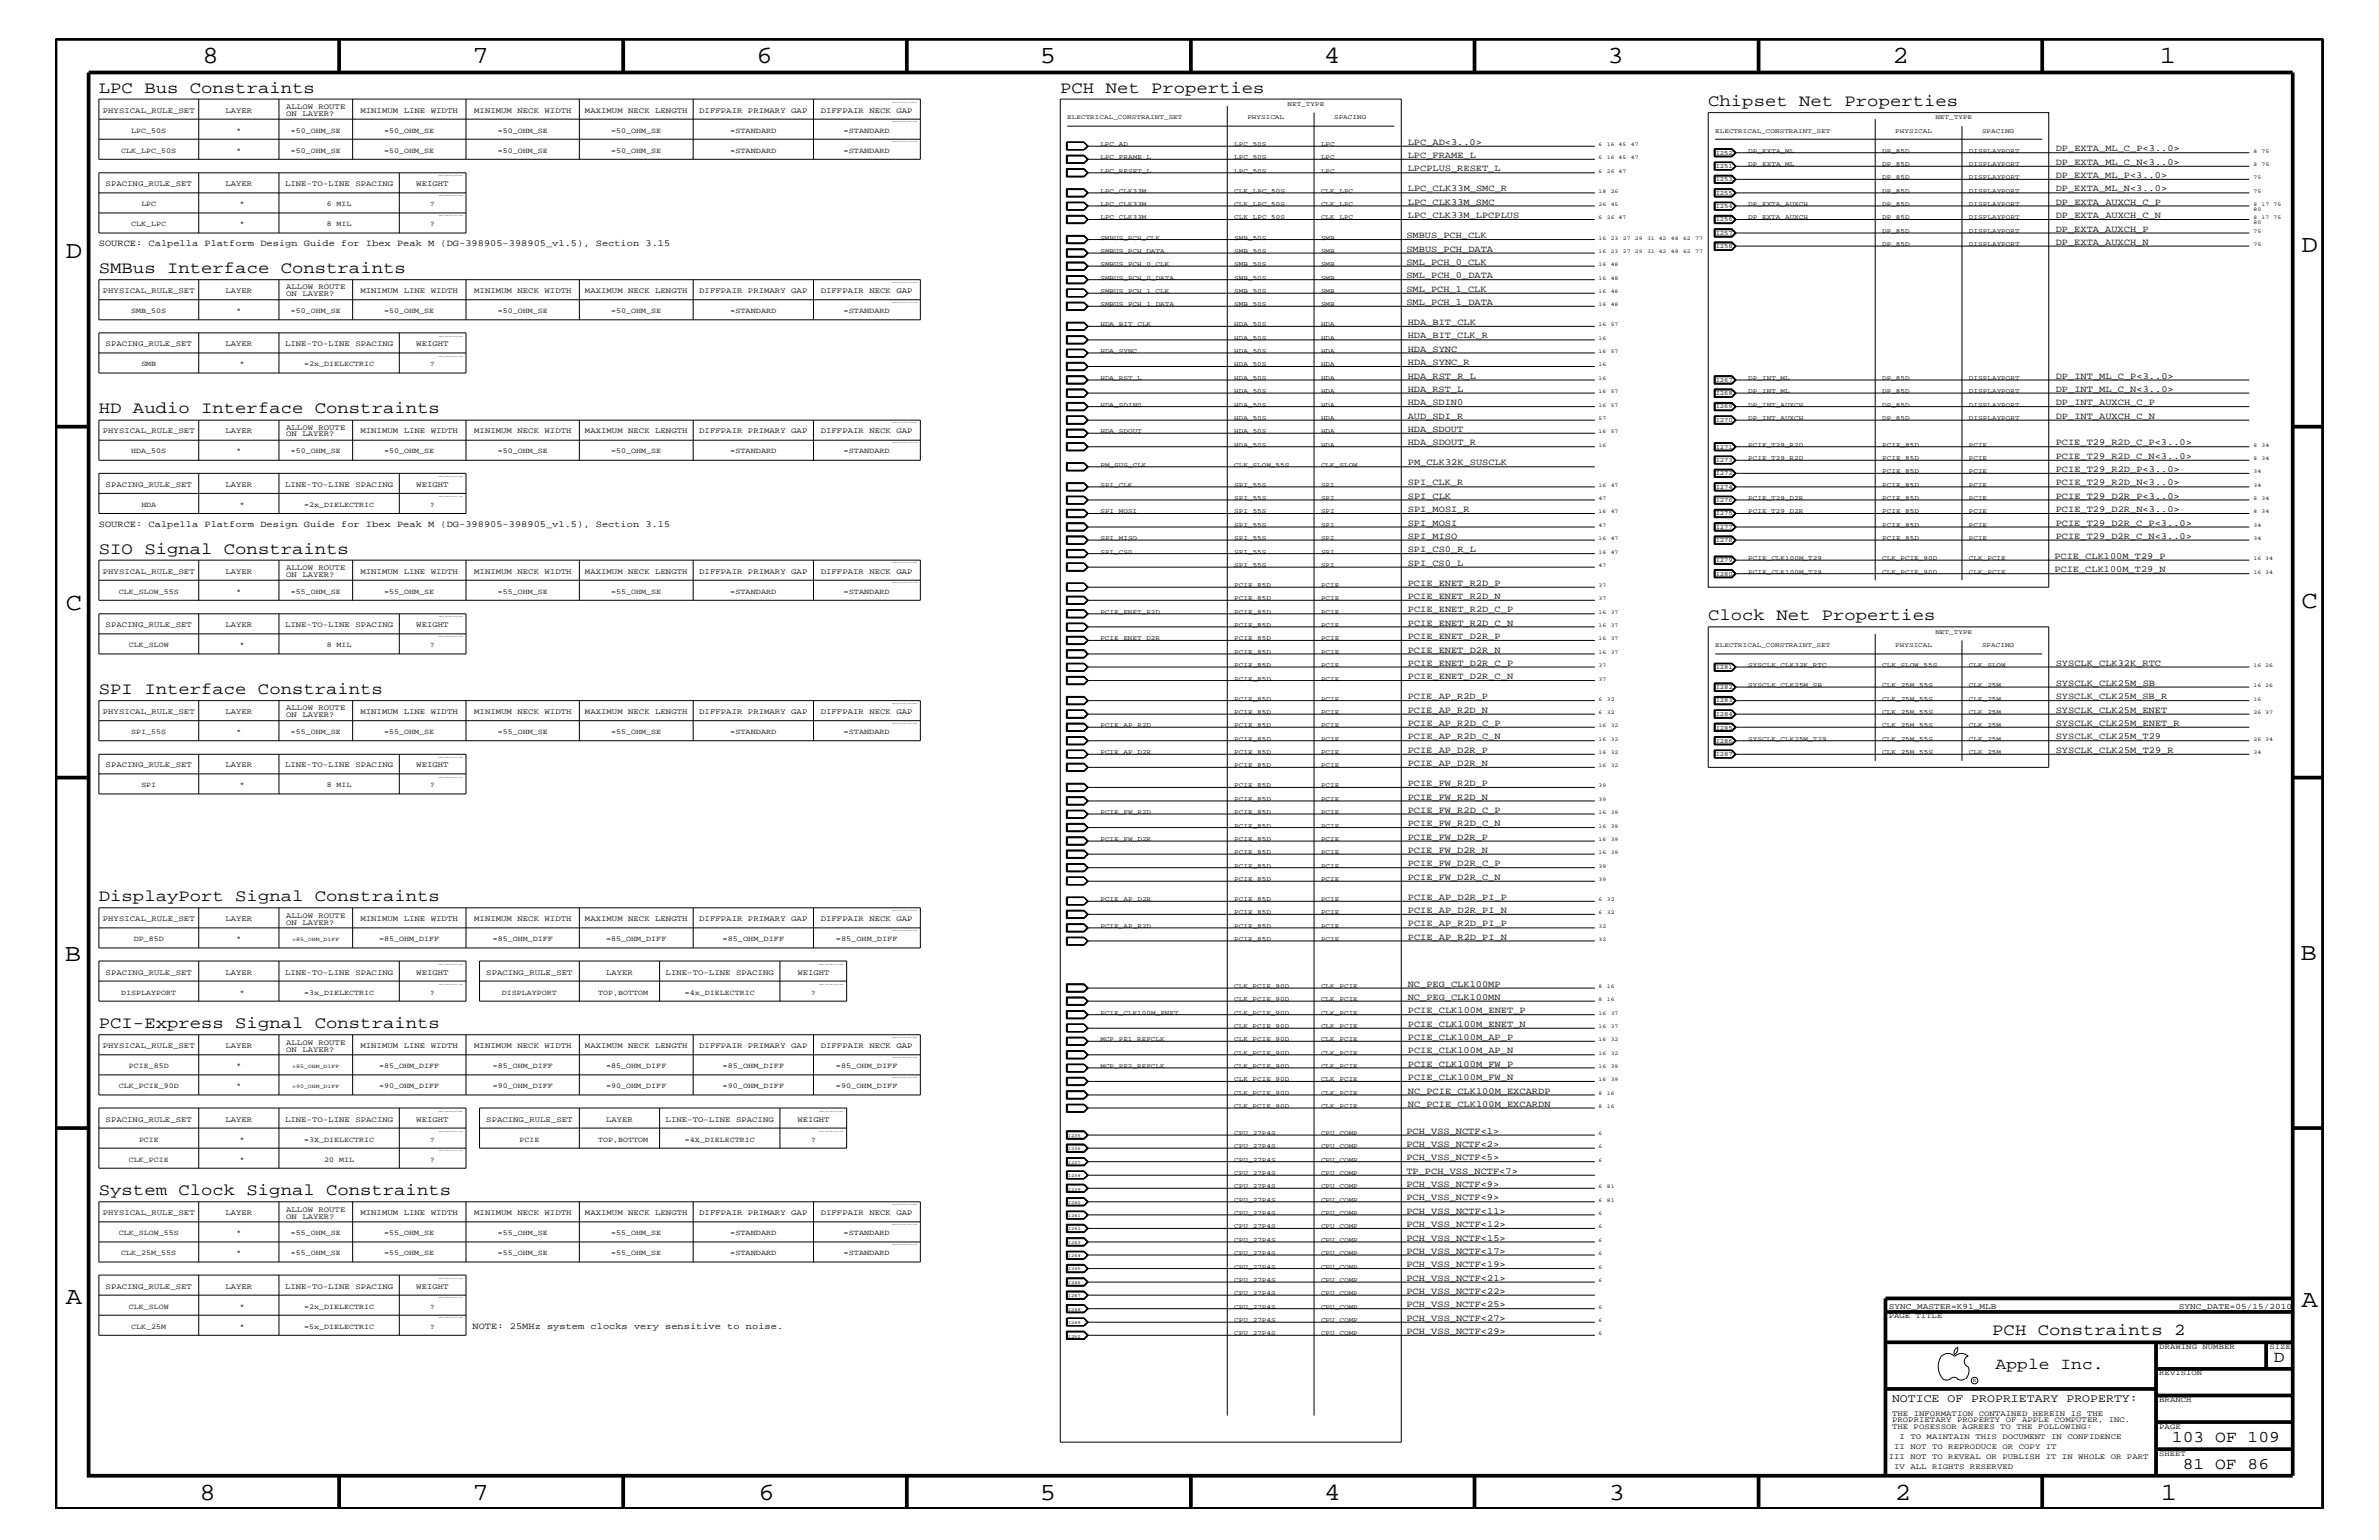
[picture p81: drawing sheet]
<svg xmlns="http://www.w3.org/2000/svg" width="432mm" height="279mm" viewBox="0 0 432 279" stroke-linecap="round" stroke-linejoin="round" font-family="sans-serif">
<defs><g id="words">
<g font-size="4.5">
<text x="36.7" y="11.5">8</text>
<text x="85.8" y="11.5">7</text>
<text x="137.3" y="11.5">6</text>
<text x="188.7" y="11.5">5</text>
<text x="240.3" y="11.5">4</text>
<text x="291.8" y="11.5">3</text>
<text x="343.5" y="11.5">2</text>
<text x="392" y="11.5">1</text>
<text x="11.9" y="46.8">D</text>
<text x="417.7" y="45.7">D</text>
<text x="11.9" y="110.6">C</text>
<text x="417.7" y="110.3">C</text>
<text x="11.8" y="174.3">B</text>
<text x="417.6" y="174.2">B</text>
<text x="11.9" y="236.7">A</text>
<text x="417.7" y="237.1">A</text>
<text x="36.2" y="272.1">8</text>
<text x="85.8" y="272.1">7</text>
<text x="137.7" y="272.1">6</text>
<text x="188.7" y="272.1">5</text>
<text x="240.4" y="272.1">4</text>
<text x="292" y="272.1">3</text>
<text x="343.9" y="272.1">2</text>
<text x="392.2" y="272.1">1</text>
</g>
<g font-size="3">
<text x="17.9" y="16.8">LPC Bus Constraints</text>
<text x="192.4" y="16.8">PCH Net Properties</text>
<text x="310" y="19.2">Chipset Net Properties</text>
<text x="17.9" y="49.6">SMBus Interface Constraints</text>
<text x="17.9" y="75">HD Audio Interface Constraints</text>
<text x="17.9" y="100.4">SIO Signal Constraints</text>
<text x="310" y="112.6">Clock Net Properties</text>
<text x="17.9" y="125.9">SPI Interface Constraints</text>
<text x="17.9" y="163.5">DisplayPort Signal Constraints</text>
<text x="17.9" y="186.5">PCI-Express Signal Constraints</text>
<text x="17.9" y="216.9">System Clock Signal Constraints</text>
<text x="361.6" y="242.3">PCH Constraints 2</text>
<text x="362.2" y="248.4">Apple Inc.</text>
<text x="412.7" y="247.1">D</text>
<text x="394.2" y="261.6">103 OF 109</text>
<text x="396.2" y="266.6">81 OF 86</text>
</g>
<text font-size="2.1" x="343.4" y="254.4">NOTICE OF PROPRIETARY PROPERTY:</text>
<g font-size="1.7">
<text x="255.5" y="26.3">LPC_AD&lt;3..0&gt;</text>
<text x="255.5" y="28.6">LPC_FRAME_L</text>
<text x="373.1" y="27.5">DP_EXTA_ML_C_P&lt;3..0&gt;</text>
<text x="373.1" y="29.9">DP_EXTA_ML_C_N&lt;3..0&gt;</text>
<text x="255.5" y="34.7">LPC_CLK33M_SMC_R</text>
<text x="255.5" y="31.1">LPCPLUS_RESET_L</text>
<text x="373.1" y="32.3">DP_EXTA_ML_P&lt;3..0&gt;</text>
<text x="373.1" y="34.7">DP_EXTA_ML_N&lt;3..0&gt;</text>
<text x="255.5" y="37.2">LPC_CLK33M_SMC</text>
<text x="255.5" y="39.6">LPC_CLK33M_LPCPLUS</text>
<text x="373.1" y="39.6">DP_EXTA_AUXCH_C_N</text>
<text x="373.1" y="37.2">DP_EXTA_AUXCH_C_P</text>
<text x="17.9" y="44.6">SOURCE: Calpella Platform Design Guide for Ibex Peak M (DG-398905-398905_v1.5), Section 3.15</text>
<text x="255.3" y="43.2">SMBUS_PCH_CLK</text>
<text x="255.3" y="45.7">SMBUS_PCH_DATA</text>
<text x="373.1" y="44.4">DP_EXTA_AUXCH_N</text>
<text x="373.1" y="42">DP_EXTA_AUXCH_P</text>
<text x="255.3" y="52.9">SML_PCH_1_CLK</text>
<text x="255.3" y="50.5">SML_PCH_0_DATA</text>
<text x="255.3" y="48">SML_PCH_0_CLK</text>
<text x="255.3" y="55.3">SML_PCH_1_DATA</text>
<text x="255.5" y="59">HDA_BIT_CLK</text>
<text x="255.5" y="63.9">HDA_SYNC</text>
<text x="255.5" y="61.4">HDA_BIT_CLK_R</text>
<text x="255.5" y="66.2">HDA_SYNC_R</text>
<text x="255.5" y="68.7">HDA_RST_R_L</text>
<text x="255.5" y="71.1">HDA_RST_L</text>
<text x="373.1" y="71.1">DP_INT_ML_C_N&lt;3..0&gt;</text>
<text x="373.1" y="68.7">DP_INT_ML_C_P&lt;3..0&gt;</text>
<text x="255.5" y="73.5">HDA_SDIN0</text>
<text x="255.5" y="76">AUD_SDI_R</text>
<text x="373.1" y="76">DP_INT_AUXCH_C_N</text>
<text x="373.1" y="73.5">DP_INT_AUXCH_C_P</text>
<text x="255.5" y="80.8">HDA_SDOUT_R</text>
<text x="255.5" y="78.3">HDA_SDOUT</text>
<text x="373.1" y="83.3">PCIE_T29_R2D_C_N&lt;3..0&gt;</text>
<text x="373.1" y="80.8">PCIE_T29_R2D_C_P&lt;3..0&gt;</text>
<text x="255.5" y="84.4">PM_CLK32K_SUSCLK</text>
<text x="255.5" y="88.1">SPI_CLK_R</text>
<text x="373.1" y="85.6">PCIE_T29_R2D_P&lt;3..0&gt;</text>
<text x="373.1" y="88.1">PCIE_T29_R2D_N&lt;3..0&gt;</text>
<text x="17.9" y="95.6">SOURCE: Calpella Platform Design Guide for Ibex Peak M (DG-398905-398905_v1.5), Section 3.15</text>
<text x="255.5" y="90.5">SPI_CLK</text>
<text x="255.5" y="92.9">SPI_MOSI_R</text>
<text x="255.5" y="95.4">SPI_MOSI</text>
<text x="373.1" y="92.9">PCIE_T29_D2R_N&lt;3..0&gt;</text>
<text x="373.1" y="90.5">PCIE_T29_D2R_P&lt;3..0&gt;</text>
<text x="373.1" y="95.4">PCIE_T29_D2R_C_P&lt;3..0&gt;</text>
<text x="255.5" y="100.2">SPI_CS0_R_L</text>
<text x="255.5" y="97.7">SPI_MISO</text>
<text x="372.9" y="101.4">PCIE_CLK100M_T29_P</text>
<text x="373.1" y="97.7">PCIE_T29_D2R_C_N&lt;3..0&gt;</text>
<text x="255.5" y="102.6">SPI_CS0_L</text>
<text x="255.5" y="106.3">PCIE_ENET_R2D_P</text>
<text x="372.9" y="103.8">PCIE_CLK100M_T29_N</text>
<text x="255.5" y="113.6">PCIE_ENET_R2D_C_N</text>
<text x="255.5" y="111.1">PCIE_ENET_R2D_C_P</text>
<text x="255.5" y="108.7">PCIE_ENET_R2D_N</text>
<text x="255.5" y="115.9">PCIE_ENET_D2R_P</text>
<text x="255.5" y="118.4">PCIE_ENET_D2R_N</text>
<text x="255.5" y="123.2">PCIE_ENET_D2R_C_N</text>
<text x="255.5" y="120.8">PCIE_ENET_D2R_C_P</text>
<text x="373.1" y="120.8">SYSCLK_CLK32K_RTC</text>
<text x="373.1" y="124.4">SYSCLK_CLK25M_SB</text>
<text x="255.5" y="131.7">PCIE_AP_R2D_C_P</text>
<text x="255.5" y="129.3">PCIE_AP_R2D_N</text>
<text x="255.5" y="126.9">PCIE_AP_R2D_P</text>
<text x="373.1" y="129.3">SYSCLK_CLK25M_ENET</text>
<text x="373.1" y="126.9">SYSCLK_CLK25M_SB_R</text>
<text x="373.1" y="131.7">SYSCLK_CLK25M_ENET_R</text>
<text x="255.5" y="134.1">PCIE_AP_R2D_C_N</text>
<text x="255.5" y="136.6">PCIE_AP_D2R_P</text>
<text x="373.1" y="134.1">SYSCLK_CLK25M_T29</text>
<text x="373.1" y="136.6">SYSCLK_CLK25M_T29_R</text>
<text x="255.5" y="139">PCIE_AP_D2R_N</text>
<text x="255.5" y="142.6">PCIE_FW_R2D_P</text>
<text x="255.5" y="145.1">PCIE_FW_R2D_N</text>
<text x="255.5" y="149.9">PCIE_FW_R2D_C_N</text>
<text x="255.5" y="147.5">PCIE_FW_R2D_C_P</text>
<text x="255.5" y="152.3">PCIE_FW_D2R_P</text>
<text x="255.5" y="154.7">PCIE_FW_D2R_N</text>
<text x="255.5" y="157.2">PCIE_FW_D2R_C_P</text>
<text x="255.5" y="159.6">PCIE_FW_D2R_C_N</text>
<text x="255.5" y="165.6">PCIE_AP_D2R_PI_N</text>
<text x="255.5" y="163.3">PCIE_AP_D2R_PI_P</text>
<text x="255.5" y="170.5">PCIE_AP_R2D_PI_N</text>
<text x="255.5" y="168.1">PCIE_AP_R2D_PI_P</text>
<text x="255.5" y="179">NC_PEG_CLK100MP</text>
<text x="255.5" y="183.8">PCIE_CLK100M_ENET_P</text>
<text x="255.5" y="181.4">NC_PEG_CLK100MN</text>
<text x="255.5" y="188.7">PCIE_CLK100M_AP_P</text>
<text x="255.5" y="186.3">PCIE_CLK100M_ENET_N</text>
<text x="255.5" y="191.1">PCIE_CLK100M_AP_N</text>
<text x="255.5" y="195.9">PCIE_CLK100M_FW_N</text>
<text x="255.5" y="193.6">PCIE_CLK100M_FW_P</text>
<text x="255.5" y="198.4">NC_PCIE_CLK100M_EXCARDP</text>
<text x="255.5" y="200.9">NC_PCIE_CLK100M_EXCARDN</text>
<text x="255.3" y="208.1">PCH_VSS_NCTF&lt;2&gt;</text>
<text x="255.3" y="205.7">PCH_VSS_NCTF&lt;1&gt;</text>
<text x="255.3" y="210.5">PCH_VSS_NCTF&lt;5&gt;</text>
<text x="255.3" y="215.3">PCH_VSS_NCTF&lt;9&gt;</text>
<text x="255.3" y="213">TP_PCH_VSS_NCTF&lt;7&gt;</text>
<text x="255.3" y="217.8">PCH_VSS_NCTF&lt;9&gt;</text>
<text x="255.3" y="220.2">PCH_VSS_NCTF&lt;11&gt;</text>
<text x="255.3" y="227.5">PCH_VSS_NCTF&lt;17&gt;</text>
<text x="255.3" y="222.6">PCH_VSS_NCTF&lt;12&gt;</text>
<text x="255.3" y="225.1">PCH_VSS_NCTF&lt;15&gt;</text>
<text x="255.3" y="229.9">PCH_VSS_NCTF&lt;19&gt;</text>
<text x="255.3" y="232.4">PCH_VSS_NCTF&lt;21&gt;</text>
<text x="255.3" y="234.7">PCH_VSS_NCTF&lt;22&gt;</text>
<text x="255.3" y="239.6">PCH_VSS_NCTF&lt;27&gt;</text>
<text x="255.3" y="237.2">PCH_VSS_NCTF&lt;25&gt;</text>
<text x="85.8" y="241.1">NOTE: 25MHz system clocks very sensitive to noise.</text>
<text x="255.3" y="242">PCH_VSS_NCTF&lt;29&gt;</text>
</g>
<g font-size="1.5">
<text x="342.8" y="237.4">SYNC_MASTER=K91_MLB</text>
<text x="395.5" y="237.4">SYNC_DATE=05/15/2010</text>
</g>
<g font-size="1.4">
<text x="18.7" y="20.4">PHYSICAL_RULE_SET</text>
<text x="40.9" y="20.4">LAYER</text>
<text x="51.9" y="19.8">ALLOW ROUTE</text>
<text x="51.9" y="21">ON LAYER?</text>
<text x="65.4" y="20.4">MINIMUM LINE WIDTH</text>
<text x="86.1" y="20.4">MINIMUM NECK WIDTH</text>
<text x="106.2" y="20.4">MAXIMUM NECK LENGTH</text>
<text x="126.9" y="20.4">DIFFPAIR PRIMARY GAP</text>
<text x="149" y="20.4">DIFFPAIR NECK GAP</text>
<text x="22" y="27.7">CLK_LPC_50S</text>
<text x="23.8" y="24.1">LPC_50S</text>
<text x="42.9" y="24.1">*</text>
<text x="42.9" y="27.7">*</text>
<text x="52.8" y="24.1">=50_OHM_SE</text>
<text x="52.8" y="27.7">=50_OHM_SE</text>
<text x="69.7" y="24.1">=50_OHM_SE</text>
<text x="69.7" y="27.7">=50_OHM_SE</text>
<text x="90.4" y="24.1">=50_OHM_SE</text>
<text x="90.4" y="27.7">=50_OHM_SE</text>
<text x="111" y="24.1">=50_OHM_SE</text>
<text x="111" y="27.7">=50_OHM_SE</text>
<text x="132.5" y="24.1">=STANDARD</text>
<text x="132.5" y="27.7">=STANDARD</text>
<text x="153.1" y="24.1">=STANDARD</text>
<text x="153.1" y="27.7">=STANDARD</text>
<text x="19.2" y="33.7">SPACING_RULE_SET</text>
<text x="40.9" y="33.7">LAYER</text>
<text x="51.7" y="33.7">LINE-TO-LINE SPACING</text>
<text x="75.6" y="33.7">WEIGHT</text>
<text x="23.8" y="41">CLK_LPC</text>
<text x="25.7" y="37.4">LPC</text>
<text x="43.5" y="37.4">*</text>
<text x="43.5" y="41">*</text>
<text x="59.3" y="37.4">6 MIL</text>
<text x="59.3" y="41">8 MIL</text>
<text x="78.1" y="37.4">?</text>
<text x="78.1" y="41">?</text>
<text x="18.7" y="53.2">PHYSICAL_RULE_SET</text>
<text x="40.9" y="53.2">LAYER</text>
<text x="51.9" y="52.5">ALLOW ROUTE</text>
<text x="51.9" y="53.8">ON LAYER?</text>
<text x="65.4" y="53.2">MINIMUM LINE WIDTH</text>
<text x="86.1" y="53.2">MINIMUM NECK WIDTH</text>
<text x="106.2" y="53.2">MAXIMUM NECK LENGTH</text>
<text x="126.9" y="53.2">DIFFPAIR PRIMARY GAP</text>
<text x="149" y="53.2">DIFFPAIR NECK GAP</text>
<text x="23.8" y="56.8">SMB_50S</text>
<text x="42.9" y="56.8">*</text>
<text x="52.8" y="56.8">=50_OHM_SE</text>
<text x="69.7" y="56.8">=50_OHM_SE</text>
<text x="90.4" y="56.8">=50_OHM_SE</text>
<text x="111" y="56.8">=50_OHM_SE</text>
<text x="132.5" y="56.8">=STANDARD</text>
<text x="153.1" y="56.8">=STANDARD</text>
<text x="19.2" y="62.9">SPACING_RULE_SET</text>
<text x="40.9" y="62.9">LAYER</text>
<text x="51.7" y="62.9">LINE-TO-LINE SPACING</text>
<text x="75.6" y="62.9">WEIGHT</text>
<text x="25.7" y="66.5">SMB</text>
<text x="43.5" y="66.5">*</text>
<text x="55.2" y="66.5">=2x_DIELECTRIC</text>
<text x="78.1" y="66.5">?</text>
<text x="18.7" y="78.6">PHYSICAL_RULE_SET</text>
<text x="23.8" y="82.2">HDA_50S</text>
<text x="40.9" y="78.6">LAYER</text>
<text x="42.9" y="82.2">*</text>
<text x="51.9" y="78">ALLOW ROUTE</text>
<text x="51.9" y="79.2">ON LAYER?</text>
<text x="52.8" y="82.2">=50_OHM_SE</text>
<text x="65.4" y="78.6">MINIMUM LINE WIDTH</text>
<text x="69.7" y="82.2">=50_OHM_SE</text>
<text x="86.1" y="78.6">MINIMUM NECK WIDTH</text>
<text x="90.4" y="82.2">=50_OHM_SE</text>
<text x="106.2" y="78.6">MAXIMUM NECK LENGTH</text>
<text x="111" y="82.2">=50_OHM_SE</text>
<text x="126.9" y="78.6">DIFFPAIR PRIMARY GAP</text>
<text x="132.5" y="82.2">=STANDARD</text>
<text x="149" y="78.6">DIFFPAIR NECK GAP</text>
<text x="153.1" y="82.2">=STANDARD</text>
<text x="19.2" y="88.3">SPACING_RULE_SET</text>
<text x="40.9" y="88.3">LAYER</text>
<text x="51.7" y="88.3">LINE-TO-LINE SPACING</text>
<text x="75.6" y="88.3">WEIGHT</text>
<text x="25.7" y="92">HDA</text>
<text x="43.5" y="92">*</text>
<text x="55.2" y="92">=2x_DIELECTRIC</text>
<text x="78.1" y="92">?</text>
<text x="18.7" y="104.1">PHYSICAL_RULE_SET</text>
<text x="21.5" y="107.7">CLK_SLOW_55S</text>
<text x="40.9" y="104.1">LAYER</text>
<text x="42.9" y="107.7">*</text>
<text x="51.9" y="103.5">ALLOW ROUTE</text>
<text x="51.9" y="104.7">ON LAYER?</text>
<text x="52.8" y="107.7">=55_OHM_SE</text>
<text x="65.4" y="104.1">MINIMUM LINE WIDTH</text>
<text x="69.7" y="107.7">=55_OHM_SE</text>
<text x="86.1" y="104.1">MINIMUM NECK WIDTH</text>
<text x="90.4" y="107.7">=55_OHM_SE</text>
<text x="106.2" y="104.1">MAXIMUM NECK LENGTH</text>
<text x="111" y="107.7">=55_OHM_SE</text>
<text x="126.9" y="104.1">DIFFPAIR PRIMARY GAP</text>
<text x="132.5" y="107.7">=STANDARD</text>
<text x="149" y="104.1">DIFFPAIR NECK GAP</text>
<text x="153.1" y="107.7">=STANDARD</text>
<text x="19.2" y="113.7">SPACING_RULE_SET</text>
<text x="40.9" y="113.7">LAYER</text>
<text x="51.7" y="113.7">LINE-TO-LINE SPACING</text>
<text x="75.6" y="113.7">WEIGHT</text>
<text x="23.4" y="117.4">CLK_SLOW</text>
<text x="43.5" y="117.4">*</text>
<text x="59.3" y="117.4">8 MIL</text>
<text x="78.1" y="117.4">?</text>
<text x="18.7" y="129.6">PHYSICAL_RULE_SET</text>
<text x="40.9" y="129.6">LAYER</text>
<text x="51.9" y="128.9">ALLOW ROUTE</text>
<text x="51.9" y="130.2">ON LAYER?</text>
<text x="65.4" y="129.6">MINIMUM LINE WIDTH</text>
<text x="86.1" y="129.6">MINIMUM NECK WIDTH</text>
<text x="106.2" y="129.6">MAXIMUM NECK LENGTH</text>
<text x="126.9" y="129.6">DIFFPAIR PRIMARY GAP</text>
<text x="149" y="129.6">DIFFPAIR NECK GAP</text>
<text x="23.8" y="133.2">SPI_55S</text>
<text x="42.9" y="133.2">*</text>
<text x="52.8" y="133.2">=55_OHM_SE</text>
<text x="69.7" y="133.2">=55_OHM_SE</text>
<text x="90.4" y="133.2">=55_OHM_SE</text>
<text x="111" y="133.2">=55_OHM_SE</text>
<text x="132.5" y="133.2">=STANDARD</text>
<text x="153.1" y="133.2">=STANDARD</text>
<text x="19.2" y="139.2">SPACING_RULE_SET</text>
<text x="25.7" y="142.9">SPI</text>
<text x="40.9" y="139.2">LAYER</text>
<text x="43.5" y="142.9">*</text>
<text x="51.7" y="139.2">LINE-TO-LINE SPACING</text>
<text x="59.3" y="142.9">8 MIL</text>
<text x="75.6" y="139.2">WEIGHT</text>
<text x="78.1" y="142.9">?</text>
<text x="18.7" y="167.1">PHYSICAL_RULE_SET</text>
<text x="40.9" y="167.1">LAYER</text>
<text x="51.9" y="166.5">ALLOW ROUTE</text>
<text x="51.9" y="167.8">ON LAYER?</text>
<text x="65.4" y="167.1">MINIMUM LINE WIDTH</text>
<text x="86.1" y="167.1">MINIMUM NECK WIDTH</text>
<text x="106.2" y="167.1">MAXIMUM NECK LENGTH</text>
<text x="126.9" y="167.1">DIFFPAIR PRIMARY GAP</text>
<text x="149" y="167.1">DIFFPAIR NECK GAP</text>
<text x="24.3" y="170.7">DP_85D</text>
<text x="42.9" y="170.7">*</text>
<text x="68.8" y="170.7">=85_OHM_DIFF</text>
<text x="89.5" y="170.7">=85_OHM_DIFF</text>
<text x="110" y="170.7">=85_OHM_DIFF</text>
<text x="131.1" y="170.7">=85_OHM_DIFF</text>
<text x="151.7" y="170.7">=85_OHM_DIFF</text>
<text x="19.2" y="176.8">SPACING_RULE_SET</text>
<text x="40.9" y="176.8">LAYER</text>
<text x="51.7" y="176.8">LINE-TO-LINE SPACING</text>
<text x="75.6" y="176.8">WEIGHT</text>
<text x="88.3" y="176.8">SPACING_RULE_SET</text>
<text x="110" y="176.8">LAYER</text>
<text x="120.8" y="176.8">LINE-TO-LINE SPACING</text>
<text x="144.7" y="176.8">WEIGHT</text>
<text x="22" y="180.5">DISPLAYPORT</text>
<text x="43.5" y="180.5">*</text>
<text x="55.2" y="180.5">=3x_DIELECTRIC</text>
<text x="78.1" y="180.5">?</text>
<text x="91.1" y="180.5">DISPLAYPORT</text>
<text x="108.6" y="180.5">TOP,BOTTOM</text>
<text x="124.3" y="180.5">=4x_DIELECTRIC</text>
<text x="147.2" y="180.5">?</text>
<text x="18.7" y="190.2">PHYSICAL_RULE_SET</text>
<text x="40.9" y="190.2">LAYER</text>
<text x="51.9" y="189.5">ALLOW ROUTE</text>
<text x="51.9" y="190.8">ON LAYER?</text>
<text x="65.4" y="190.2">MINIMUM LINE WIDTH</text>
<text x="86.1" y="190.2">MINIMUM NECK WIDTH</text>
<text x="106.2" y="190.2">MAXIMUM NECK LENGTH</text>
<text x="126.9" y="190.2">DIFFPAIR PRIMARY GAP</text>
<text x="149" y="190.2">DIFFPAIR NECK GAP</text>
<text x="21.5" y="197.4">CLK_PCIE_90D</text>
<text x="23.4" y="193.7">PCIE_85D</text>
<text x="42.9" y="193.7">*</text>
<text x="42.9" y="197.4">*</text>
<text x="68.8" y="193.7">=85_OHM_DIFF</text>
<text x="68.8" y="197.4">=90_OHM_DIFF</text>
<text x="89.5" y="193.7">=85_OHM_DIFF</text>
<text x="89.5" y="197.4">=90_OHM_DIFF</text>
<text x="110" y="197.4">=90_OHM_DIFF</text>
<text x="110" y="193.7">=85_OHM_DIFF</text>
<text x="131.1" y="193.7">=85_OHM_DIFF</text>
<text x="131.1" y="197.4">=90_OHM_DIFF</text>
<text x="151.7" y="193.7">=85_OHM_DIFF</text>
<text x="151.7" y="197.4">=90_OHM_DIFF</text>
<text x="19.2" y="203.5">SPACING_RULE_SET</text>
<text x="40.9" y="203.5">LAYER</text>
<text x="51.7" y="203.5">LINE-TO-LINE SPACING</text>
<text x="75.6" y="203.5">WEIGHT</text>
<text x="88.3" y="203.5">SPACING_RULE_SET</text>
<text x="110" y="203.5">LAYER</text>
<text x="120.8" y="203.5">LINE-TO-LINE SPACING</text>
<text x="144.7" y="203.5">WEIGHT</text>
<text x="25.2" y="207.1">PCIE</text>
<text x="43.5" y="207.1">*</text>
<text x="55.2" y="207.1">=3X_DIELECTRIC</text>
<text x="78.1" y="207.1">?</text>
<text x="94.3" y="207.1">PCIE</text>
<text x="108.6" y="207.1">TOP,BOTTOM</text>
<text x="124.3" y="207.1">=4X_DIELECTRIC</text>
<text x="147.2" y="207.1">?</text>
<text x="23.4" y="210.8">CLK_PCIE</text>
<text x="43.5" y="210.8">*</text>
<text x="58.8" y="210.8">20 MIL</text>
<text x="78.1" y="210.8">?</text>
<text x="18.7" y="220.4">PHYSICAL_RULE_SET</text>
<text x="40.9" y="220.4">LAYER</text>
<text x="51.9" y="219.8">ALLOW ROUTE</text>
<text x="51.9" y="221.1">ON LAYER?</text>
<text x="65.4" y="220.4">MINIMUM LINE WIDTH</text>
<text x="86.1" y="220.4">MINIMUM NECK WIDTH</text>
<text x="106.2" y="220.4">MAXIMUM NECK LENGTH</text>
<text x="126.9" y="220.4">DIFFPAIR PRIMARY GAP</text>
<text x="149" y="220.4">DIFFPAIR NECK GAP</text>
<text x="21.5" y="224.1">CLK_SLOW_55S</text>
<text x="22" y="227.7">CLK_25M_55S</text>
<text x="42.9" y="227.7">*</text>
<text x="42.9" y="224.1">*</text>
<text x="52.8" y="227.7">=55_OHM_SE</text>
<text x="52.8" y="224.1">=55_OHM_SE</text>
<text x="69.7" y="227.7">=55_OHM_SE</text>
<text x="69.7" y="224.1">=55_OHM_SE</text>
<text x="90.4" y="227.7">=55_OHM_SE</text>
<text x="90.4" y="224.1">=55_OHM_SE</text>
<text x="111" y="224.1">=55_OHM_SE</text>
<text x="111" y="227.7">=55_OHM_SE</text>
<text x="132.5" y="224.1">=STANDARD</text>
<text x="132.5" y="227.7">=STANDARD</text>
<text x="153.1" y="227.7">=STANDARD</text>
<text x="153.1" y="224.1">=STANDARD</text>
<text x="19.2" y="233.8">SPACING_RULE_SET</text>
<text x="40.9" y="233.8">LAYER</text>
<text x="51.7" y="233.8">LINE-TO-LINE SPACING</text>
<text x="75.6" y="233.8">WEIGHT</text>
<text x="23.4" y="237.4">CLK_SLOW</text>
<text x="43.5" y="237.4">*</text>
<text x="55.2" y="237.4">=2x_DIELECTRIC</text>
<text x="78.1" y="237.4">?</text>
<text x="342.8" y="239.2">PAGE TITLE</text>
<text x="23.8" y="241.1">CLK_25M</text>
<text x="43.5" y="241.1">*</text>
<text x="55.2" y="241.1">=5x_DIELECTRIC</text>
<text x="78.1" y="241.1">?</text>
<text x="391.9" y="244.7">DRAWING NUMBER</text>
<text x="411.9" y="244.7">SIZE</text>
<text x="391.9" y="249.5">REVISION</text>
<text x="343.4" y="256.8">THE INFORMATION CONTAINED HEREIN IS THE</text>
<text x="391.9" y="254.4">BRANCH</text>
<text x="343.4" y="259.3">THE POSESSOR AGREES TO THE FOLLOWING:</text>
<text x="343.4" y="258">PROPRIETARY PROPERTY OF APPLE COMPUTER, INC.</text>
<text x="343.8" y="262.9">II NOT TO REPRODUCE OR COPY IT</text>
<text x="344.8" y="261.1">I TO MAINTAIN THIS DOCUMENT IN CONFIDENCE</text>
<text x="391.9" y="259.3">PAGE</text>
<text x="342.8" y="264.7">III NOT TO REVEAL OR PUBLISH IT IN WHOLE OR PART</text>
<text x="343.8" y="266.6">IV ALL RIGHTS RESERVED</text>
<text x="391.9" y="264.1">SHEET</text>
</g>
<g font-size="1.2">
<text x="193.7" y="21.6">ELECTRICAL_CONSTRAINT_SET</text>
<text x="226.4" y="21.6">PHYSICAL</text>
<text x="233.7" y="19.2">NET_TYPE</text>
<text x="242.1" y="21.6">SPACING</text>
<text x="351.3" y="21.6">NET_TYPE</text>
<text x="199.7" y="26.5">LPC_AD</text>
<text x="199.7" y="28.9">LPC_FRAME_L</text>
<text x="224" y="26.5">LPC_50S</text>
<text x="224" y="28.9">LPC_50S</text>
<text x="239.8" y="26.5">LPC</text>
<text x="239.8" y="28.9">LPC</text>
<text x="311.3" y="24.1">ELECTRICAL_CONSTRAINT_SET</text>
<text x="311.4" y="28.1">I252</text>
<text x="317.3" y="27.7">DP_EXTA_ML</text>
<text x="341.6" y="27.7">DP_85D</text>
<text x="344" y="24.1">PHYSICAL</text>
<text x="357.4" y="27.7">DISPLAYPORT</text>
<text x="359.7" y="24.1">SPACING</text>
<text x="199.7" y="35">LPC_CLK33M</text>
<text x="199.7" y="31.4">LPC_RESET_L</text>
<text x="224" y="35">CLK_LPC_50S</text>
<text x="224" y="31.4">LPC_50S</text>
<text x="239.8" y="35">CLK_LPC</text>
<text x="239.8" y="31.4">LPC</text>
<text x="311.4" y="30.5">I251</text>
<text x="311.4" y="32.9">I253</text>
<text x="311.4" y="35.3">I255</text>
<text x="317.3" y="30.2">DP_EXTA_ML</text>
<text x="341.6" y="30.2">DP_85D</text>
<text x="341.6" y="32.5">DP_85D</text>
<text x="341.6" y="35">DP_85D</text>
<text x="357.4" y="30.2">DISPLAYPORT</text>
<text x="357.4" y="32.5">DISPLAYPORT</text>
<text x="357.4" y="35">DISPLAYPORT</text>
<text x="199.7" y="37.4">LPC_CLK33M</text>
<text x="199.7" y="39.8">LPC_CLK33M</text>
<text x="224" y="37.4">CLK_LPC_50S</text>
<text x="224" y="39.8">CLK_LPC_50S</text>
<text x="239.8" y="37.4">CLK_LPC</text>
<text x="239.8" y="39.8">CLK_LPC</text>
<text x="311.4" y="37.8">I254</text>
<text x="311.4" y="40.2">I256</text>
<text x="317.3" y="39.8">DP_EXTA_AUXCH</text>
<text x="317.3" y="37.4">DP_EXTA_AUXCH</text>
<text x="341.6" y="39.8">DP_85D</text>
<text x="341.6" y="37.4">DP_85D</text>
<text x="357.4" y="39.8">DISPLAYPORT</text>
<text x="357.4" y="37.4">DISPLAYPORT</text>
<text x="199.7" y="43.5">SMBUS_PCH_CLK</text>
<text x="199.7" y="45.9">SMBUS_PCH_DATA</text>
<text x="224" y="43.5">SMB_50S</text>
<text x="224" y="45.9">SMB_50S</text>
<text x="239.8" y="43.5">SMB</text>
<text x="239.8" y="45.9">SMB</text>
<text x="311.4" y="42.6">I257</text>
<text x="311.4" y="45.1">I258</text>
<text x="341.6" y="44.6">DP_85D</text>
<text x="341.6" y="42.3">DP_85D</text>
<text x="357.4" y="44.6">DISPLAYPORT</text>
<text x="357.4" y="42.3">DISPLAYPORT</text>
<text x="199.7" y="53.2">SMBUS_PCH_1_CLK</text>
<text x="199.7" y="50.7">SMBUS_PCH_0_DATA</text>
<text x="199.7" y="48.3">SMBUS_PCH_0_CLK</text>
<text x="224" y="53.2">SMB_50S</text>
<text x="224" y="50.7">SMB_50S</text>
<text x="224" y="48.3">SMB_50S</text>
<text x="239.8" y="53.2">SMB</text>
<text x="239.8" y="50.7">SMB</text>
<text x="239.8" y="48.3">SMB</text>
<text x="199.7" y="55.6">SMBUS_PCH_1_DATA</text>
<text x="199.7" y="59.2">HDA_BIT_CLK</text>
<text x="224" y="55.6">SMB_50S</text>
<text x="224" y="59.2">HDA_50S</text>
<text x="239.8" y="55.6">SMB</text>
<text x="239.8" y="59.2">HDA</text>
<text x="199.7" y="64">HDA_SYNC</text>
<text x="224" y="64">HDA_50S</text>
<text x="224" y="61.7">HDA_50S</text>
<text x="239.8" y="64">HDA</text>
<text x="239.8" y="61.7">HDA</text>
<text x="199.7" y="68.9">HDA_RST_L</text>
<text x="224" y="66.5">HDA_50S</text>
<text x="224" y="68.9">HDA_50S</text>
<text x="224" y="71.3">HDA_50S</text>
<text x="239.8" y="66.5">HDA</text>
<text x="239.8" y="68.9">HDA</text>
<text x="239.8" y="71.3">HDA</text>
<text x="311.4" y="69.3">I267</text>
<text x="311.4" y="71.7">I268</text>
<text x="317.3" y="71.3">DP_INT_ML</text>
<text x="317.3" y="68.9">DP_INT_ML</text>
<text x="341.6" y="71.3">DP_85D</text>
<text x="341.6" y="68.9">DP_85D</text>
<text x="357.4" y="71.3">DISPLAYPORT</text>
<text x="357.4" y="68.9">DISPLAYPORT</text>
<text x="199.7" y="73.8">HDA_SDIN0</text>
<text x="224" y="73.8">HDA_50S</text>
<text x="224" y="76.2">HDA_50S</text>
<text x="239.8" y="73.8">HDA</text>
<text x="239.8" y="76.2">HDA</text>
<text x="311.4" y="74.1">I269</text>
<text x="311.4" y="76.6">I270</text>
<text x="317.3" y="76.2">DP_INT_AUXCH</text>
<text x="317.3" y="73.8">DP_INT_AUXCH</text>
<text x="341.6" y="76.2">DP_85D</text>
<text x="341.6" y="73.8">DP_85D</text>
<text x="357.4" y="76.2">DISPLAYPORT</text>
<text x="357.4" y="73.8">DISPLAYPORT</text>
<text x="199.7" y="78.6">HDA_SDOUT</text>
<text x="224" y="81.1">HDA_50S</text>
<text x="224" y="78.6">HDA_50S</text>
<text x="239.8" y="81.1">HDA</text>
<text x="239.8" y="78.6">HDA</text>
<text x="311.4" y="81.4">I271</text>
<text x="311.4" y="83.8">I273</text>
<text x="317.3" y="83.5">PCIE_T29_R2D</text>
<text x="317.3" y="81.1">PCIE_T29_R2D</text>
<text x="341.6" y="83.5">PCIE_85D</text>
<text x="341.6" y="81.1">PCIE_85D</text>
<text x="357.4" y="83.5">PCIE</text>
<text x="357.4" y="81.1">PCIE</text>
<text x="199.7" y="84.7">PM_SUS_CLK</text>
<text x="199.7" y="88.3">SPI_CLK</text>
<text x="224" y="88.3">SPI_55S</text>
<text x="224" y="84.7">CLK_SLOW_55S</text>
<text x="239.8" y="84.7">CLK_SLOW</text>
<text x="239.8" y="88.3">SPI</text>
<text x="311.4" y="86.2">I272</text>
<text x="311.4" y="88.7">I274</text>
<text x="341.6" y="85.9">PCIE_85D</text>
<text x="341.6" y="88.3">PCIE_85D</text>
<text x="357.4" y="85.9">PCIE</text>
<text x="357.4" y="88.3">PCIE</text>
<text x="199.7" y="93.2">SPI_MOSI</text>
<text x="224" y="90.7">SPI_55S</text>
<text x="224" y="93.2">SPI_55S</text>
<text x="224" y="95.6">SPI_55S</text>
<text x="239.8" y="90.7">SPI</text>
<text x="239.8" y="93.2">SPI</text>
<text x="239.8" y="95.6">SPI</text>
<text x="311.4" y="93.5">I275</text>
<text x="311.4" y="91.1">I276</text>
<text x="311.4" y="96">I277</text>
<text x="317.3" y="93.2">PCIE_T29_D2R</text>
<text x="317.3" y="90.7">PCIE_T29_D2R</text>
<text x="341.6" y="93.2">PCIE_85D</text>
<text x="341.6" y="90.7">PCIE_85D</text>
<text x="341.6" y="95.6">PCIE_85D</text>
<text x="357.4" y="93.2">PCIE</text>
<text x="357.4" y="90.7">PCIE</text>
<text x="357.4" y="95.6">PCIE</text>
<text x="199.7" y="98">SPI_MISO</text>
<text x="199.7" y="100.4">SPI_CS0</text>
<text x="224" y="98">SPI_55S</text>
<text x="224" y="100.4">SPI_55S</text>
<text x="239.8" y="98">SPI</text>
<text x="239.8" y="100.4">SPI</text>
<text x="311.4" y="98.4">I278</text>
<text x="317.3" y="101.6">PCIE_CLK100M_T29</text>
<text x="341.6" y="101.6">CLK_PCIE_90D</text>
<text x="341.6" y="98">PCIE_85D</text>
<text x="357.4" y="101.6">CLK_PCIE</text>
<text x="357.4" y="98">PCIE</text>
<text x="224" y="102.9">SPI_55S</text>
<text x="224" y="106.5">PCIE_85D</text>
<text x="239.8" y="102.9">SPI</text>
<text x="239.8" y="106.5">PCIE</text>
<text x="311.4" y="102.1">I279</text>
<text x="311.4" y="104.4">I280</text>
<text x="317.3" y="104.1">PCIE_CLK100M_T29</text>
<text x="341.6" y="104.1">CLK_PCIE_90D</text>
<text x="357.4" y="104.1">CLK_PCIE</text>
<text x="199.7" y="111.4">PCIE_ENET_R2D</text>
<text x="224" y="113.7">PCIE_85D</text>
<text x="224" y="111.4">PCIE_85D</text>
<text x="224" y="108.9">PCIE_85D</text>
<text x="239.8" y="113.7">PCIE</text>
<text x="239.8" y="111.4">PCIE</text>
<text x="239.8" y="108.9">PCIE</text>
<text x="199.7" y="116.2">PCIE_ENET_D2R</text>
<text x="224" y="116.2">PCIE_85D</text>
<text x="224" y="118.6">PCIE_85D</text>
<text x="239.8" y="116.2">PCIE</text>
<text x="239.8" y="118.6">PCIE</text>
<text x="311.3" y="117.4">ELECTRICAL_CONSTRAINT_SET</text>
<text x="344" y="117.4">PHYSICAL</text>
<text x="351.3" y="115">NET_TYPE</text>
<text x="359.7" y="117.4">SPACING</text>
<text x="224" y="123.5">PCIE_85D</text>
<text x="224" y="121">PCIE_85D</text>
<text x="239.8" y="123.5">PCIE</text>
<text x="239.8" y="121">PCIE</text>
<text x="311.4" y="121.4">I281</text>
<text x="311.4" y="125.1">I282</text>
<text x="317.3" y="121">SYSCLK_CLK32K_RTC</text>
<text x="317.3" y="124.7">SYSCLK_CLK25M_SB</text>
<text x="341.6" y="121">CLK_SLOW_55S</text>
<text x="341.6" y="124.7">CLK_25M_55S</text>
<text x="357.4" y="121">CLK_SLOW</text>
<text x="357.4" y="124.7">CLK_25M</text>
<text x="199.7" y="131.9">PCIE_AP_R2D</text>
<text x="224" y="131.9">PCIE_85D</text>
<text x="224" y="129.6">PCIE_85D</text>
<text x="224" y="127.1">PCIE_85D</text>
<text x="239.8" y="131.9">PCIE</text>
<text x="239.8" y="129.6">PCIE</text>
<text x="239.8" y="127.1">PCIE</text>
<text x="311.4" y="127.5">I283</text>
<text x="311.4" y="129.9">I284</text>
<text x="341.6" y="129.6">CLK_25M_55S</text>
<text x="341.6" y="127.1">CLK_25M_55S</text>
<text x="341.6" y="131.9">CLK_25M_55S</text>
<text x="357.4" y="129.6">CLK_25M</text>
<text x="357.4" y="127.1">CLK_25M</text>
<text x="357.4" y="131.9">CLK_25M</text>
<text x="199.7" y="136.8">PCIE_AP_D2R</text>
<text x="224" y="134.4">PCIE_85D</text>
<text x="224" y="136.8">PCIE_85D</text>
<text x="239.8" y="134.4">PCIE</text>
<text x="239.8" y="136.8">PCIE</text>
<text x="311.4" y="132.4">I285</text>
<text x="311.4" y="134.7">I286</text>
<text x="311.4" y="137.2">I287</text>
<text x="317.3" y="134.4">SYSCLK_CLK25M_T29</text>
<text x="341.6" y="134.4">CLK_25M_55S</text>
<text x="341.6" y="136.8">CLK_25M_55S</text>
<text x="357.4" y="134.4">CLK_25M</text>
<text x="357.4" y="136.8">CLK_25M</text>
<text x="224" y="139.2">PCIE_85D</text>
<text x="224" y="142.9">PCIE_85D</text>
<text x="239.8" y="139.2">PCIE</text>
<text x="239.8" y="142.9">PCIE</text>
<text x="199.7" y="147.7">PCIE_FW_R2D</text>
<text x="224" y="145.3">PCIE_85D</text>
<text x="224" y="147.7">PCIE_85D</text>
<text x="239.8" y="145.3">PCIE</text>
<text x="239.8" y="147.7">PCIE</text>
<text x="199.7" y="152.6">PCIE_FW_D2R</text>
<text x="224" y="150.1">PCIE_85D</text>
<text x="224" y="152.6">PCIE_85D</text>
<text x="224" y="155">PCIE_85D</text>
<text x="239.8" y="150.1">PCIE</text>
<text x="239.8" y="152.6">PCIE</text>
<text x="239.8" y="155">PCIE</text>
<text x="224" y="157.4">PCIE_85D</text>
<text x="224" y="159.9">PCIE_85D</text>
<text x="239.8" y="157.4">PCIE</text>
<text x="239.8" y="159.9">PCIE</text>
<text x="199.7" y="163.5">PCIE_AP_D2R</text>
<text x="224" y="165.9">PCIE_85D</text>
<text x="224" y="163.5">PCIE_85D</text>
<text x="239.8" y="165.9">PCIE</text>
<text x="239.8" y="163.5">PCIE</text>
<text x="199.7" y="168.3">PCIE_AP_R2D</text>
<text x="224" y="170.7">PCIE_85D</text>
<text x="224" y="168.3">PCIE_85D</text>
<text x="239.8" y="170.7">PCIE</text>
<text x="239.8" y="168.3">PCIE</text>
<text x="224" y="179.3">CLK_PCIE_90D</text>
<text x="239.8" y="179.3">CLK_PCIE</text>
<text x="199.7" y="184.1">PCIE_CLK100M_ENET</text>
<text x="224" y="184.1">CLK_PCIE_90D</text>
<text x="224" y="181.6">CLK_PCIE_90D</text>
<text x="239.8" y="184.1">CLK_PCIE</text>
<text x="239.8" y="181.6">CLK_PCIE</text>
<text x="199.7" y="188.9">MCP_PE1_REFCLK</text>
<text x="224" y="188.9">CLK_PCIE_90D</text>
<text x="224" y="186.5">CLK_PCIE_90D</text>
<text x="224" y="191.4">CLK_PCIE_90D</text>
<text x="239.8" y="188.9">CLK_PCIE</text>
<text x="239.8" y="186.5">CLK_PCIE</text>
<text x="239.8" y="191.4">CLK_PCIE</text>
<text x="199.7" y="193.7">MCP_PE2_REFCLK</text>
<text x="224" y="196.2">CLK_PCIE_90D</text>
<text x="224" y="193.7">CLK_PCIE_90D</text>
<text x="239.8" y="196.2">CLK_PCIE</text>
<text x="239.8" y="193.7">CLK_PCIE</text>
<text x="224" y="198.7">CLK_PCIE_90D</text>
<text x="224" y="201">CLK_PCIE_90D</text>
<text x="239.8" y="198.7">CLK_PCIE</text>
<text x="239.8" y="201">CLK_PCIE</text>
<text x="224" y="208.3">CPU_27P4S</text>
<text x="224" y="205.9">CPU_27P4S</text>
<text x="239.8" y="208.3">CPU_COMP</text>
<text x="239.8" y="205.9">CPU_COMP</text>
<text x="224" y="210.8">CPU_27P4S</text>
<text x="224" y="215.6">CPU_27P4S</text>
<text x="224" y="213.2">CPU_27P4S</text>
<text x="239.8" y="210.8">CPU_COMP</text>
<text x="239.8" y="215.6">CPU_COMP</text>
<text x="239.8" y="213.2">CPU_COMP</text>
<text x="224" y="218">CPU_27P4S</text>
<text x="224" y="220.4">CPU_27P4S</text>
<text x="239.8" y="218">CPU_COMP</text>
<text x="239.8" y="220.4">CPU_COMP</text>
<text x="224" y="227.7">CPU_27P4S</text>
<text x="224" y="222.9">CPU_27P4S</text>
<text x="224" y="225.3">CPU_27P4S</text>
<text x="239.8" y="227.7">CPU_COMP</text>
<text x="239.8" y="222.9">CPU_COMP</text>
<text x="239.8" y="225.3">CPU_COMP</text>
<text x="224" y="230.2">CPU_27P4S</text>
<text x="224" y="232.6">CPU_27P4S</text>
<text x="239.8" y="230.2">CPU_COMP</text>
<text x="239.8" y="232.6">CPU_COMP</text>
<text x="224" y="235">CPU_27P4S</text>
<text x="224" y="239.9">CPU_27P4S</text>
<text x="224" y="237.4">CPU_27P4S</text>
<text x="239.8" y="235">CPU_COMP</text>
<text x="239.8" y="239.9">CPU_COMP</text>
<text x="239.8" y="237.4">CPU_COMP</text>
<text x="224" y="242.3">CPU_27P4S</text>
<text x="239.8" y="242.3">CPU_COMP</text>
</g>
<g font-size="1">
<text x="290.2" y="26.5">6</text>
<text x="290.2" y="28.9">6</text>
<text x="291.7" y="26.5">16 45</text>
<text x="291.7" y="28.9">16 45</text>
<text x="296" y="26.5">47</text>
<text x="296" y="28.9">47</text>
<text x="409" y="27.7">8</text>
<text x="410.5" y="27.7">75</text>
<text x="290.2" y="35">18</text>
<text x="290.2" y="31.4">6</text>
<text x="291.7" y="31.4">26 47</text>
<text x="292.4" y="35">26</text>
<text x="409" y="30.2">8</text>
<text x="409" y="32.5">75</text>
<text x="409" y="35">75</text>
<text x="410.5" y="30.2">75</text>
<text x="290.2" y="37.4">26</text>
<text x="290.2" y="39.8">6</text>
<text x="291.7" y="39.8">26 47</text>
<text x="292.4" y="37.4">45</text>
<text x="409" y="40.7">80</text>
<text x="409" y="37.4">8</text>
<text x="409" y="38.3">80</text>
<text x="409" y="39.8">8</text>
<text x="410.5" y="39.8">17</text>
<text x="410.5" y="37.4">17</text>
<text x="412.7" y="39.8">75</text>
<text x="412.7" y="37.4">75</text>
<text x="290.2" y="43.5">16</text>
<text x="290.2" y="45.9">16</text>
<text x="292.4" y="43.5">23</text>
<text x="292.4" y="45.9">23</text>
<text x="294.6" y="43.5">27</text>
<text x="294.6" y="45.9">27</text>
<text x="296.8" y="43.5">29</text>
<text x="296.8" y="45.9">29</text>
<text x="299" y="43.5">31 42</text>
<text x="299" y="45.9">31 42</text>
<text x="303.3" y="43.5">48</text>
<text x="303.3" y="45.9">48</text>
<text x="305.5" y="43.5">62</text>
<text x="305.5" y="45.9">62</text>
<text x="307.7" y="43.5">77</text>
<text x="307.7" y="45.9">77</text>
<text x="409" y="44.6">75</text>
<text x="409" y="42.3">75</text>
<text x="290.2" y="53.2">16</text>
<text x="290.2" y="50.7">16</text>
<text x="290.2" y="48.3">16</text>
<text x="292.4" y="53.2">48</text>
<text x="292.4" y="50.7">48</text>
<text x="292.4" y="48.3">48</text>
<text x="290.2" y="55.6">16</text>
<text x="290.2" y="59.2">16</text>
<text x="292.4" y="55.6">48</text>
<text x="292.4" y="59.2">57</text>
<text x="290.2" y="64">16</text>
<text x="290.2" y="61.7">16</text>
<text x="292.4" y="64">57</text>
<text x="290.2" y="66.5">16</text>
<text x="290.2" y="68.9">16</text>
<text x="290.2" y="71.3">16</text>
<text x="292.4" y="71.3">57</text>
<text x="290.2" y="73.8">16</text>
<text x="290.2" y="76.2">57</text>
<text x="292.4" y="73.8">57</text>
<text x="290.2" y="81.1">16</text>
<text x="290.2" y="78.6">16</text>
<text x="292.4" y="78.6">57</text>
<text x="409" y="83.5">8</text>
<text x="409" y="81.1">8</text>
<text x="410.5" y="83.5">34</text>
<text x="410.5" y="81.1">34</text>
<text x="290.2" y="88.3">16</text>
<text x="292.4" y="88.3">47</text>
<text x="409" y="85.9">34</text>
<text x="409" y="88.3">34</text>
<text x="290.2" y="90.7">47</text>
<text x="290.2" y="93.2">16</text>
<text x="290.2" y="95.6">47</text>
<text x="292.4" y="93.2">47</text>
<text x="409" y="93.2">8</text>
<text x="409" y="90.7">8</text>
<text x="409" y="95.6">34</text>
<text x="410.5" y="93.2">34</text>
<text x="410.5" y="90.7">34</text>
<text x="290.2" y="98">16</text>
<text x="290.2" y="100.4">16</text>
<text x="292.4" y="98">47</text>
<text x="292.4" y="100.4">47</text>
<text x="409" y="101.6">16 34</text>
<text x="409" y="98">34</text>
<text x="290.2" y="102.9">47</text>
<text x="290.2" y="106.5">37</text>
<text x="409" y="104.1">16 34</text>
<text x="290.2" y="113.7">16</text>
<text x="290.2" y="111.4">16</text>
<text x="290.2" y="108.9">37</text>
<text x="292.4" y="113.7">37</text>
<text x="292.4" y="111.4">37</text>
<text x="290.2" y="118.6">16</text>
<text x="290.2" y="116.2">16</text>
<text x="292.4" y="118.6">37</text>
<text x="292.4" y="116.2">37</text>
<text x="290.2" y="123.5">37</text>
<text x="290.2" y="121">37</text>
<text x="409" y="121">16 26</text>
<text x="409" y="124.7">16 26</text>
<text x="290.2" y="131.9">16</text>
<text x="290.2" y="129.6">6</text>
<text x="290.2" y="127.1">6</text>
<text x="291.7" y="129.6">32</text>
<text x="291.7" y="127.1">32</text>
<text x="292.4" y="131.9">32</text>
<text x="409" y="129.6">26 37</text>
<text x="409" y="127.1">16</text>
<text x="290.2" y="134.4">16</text>
<text x="290.2" y="136.8">16</text>
<text x="292.4" y="134.4">32</text>
<text x="292.4" y="136.8">32</text>
<text x="409" y="134.4">26 34</text>
<text x="409" y="136.8">34</text>
<text x="290.2" y="139.2">16</text>
<text x="290.2" y="142.9">39</text>
<text x="292.4" y="139.2">32</text>
<text x="290.2" y="145.3">39</text>
<text x="290.2" y="147.7">16</text>
<text x="292.4" y="147.7">39</text>
<text x="290.2" y="150.1">16</text>
<text x="290.2" y="152.6">16</text>
<text x="290.2" y="155">16</text>
<text x="292.4" y="150.1">39</text>
<text x="292.4" y="152.6">39</text>
<text x="292.4" y="155">39</text>
<text x="290.2" y="157.4">39</text>
<text x="290.2" y="159.9">39</text>
<text x="290.2" y="165.9">6</text>
<text x="290.2" y="163.5">6</text>
<text x="291.7" y="165.9">32</text>
<text x="291.7" y="163.5">32</text>
<text x="53" y="170.7">=85_OHM_DIFF</text>
<text x="290.2" y="170.7">32</text>
<text x="290.2" y="168.3">32</text>
<text x="290.2" y="179.3">8</text>
<text x="291.7" y="179.3">16</text>
<text x="290.2" y="184.1">16</text>
<text x="290.2" y="181.6">8</text>
<text x="291.7" y="181.6">16</text>
<text x="292.4" y="184.1">37</text>
<text x="290.2" y="188.9">16</text>
<text x="290.2" y="186.5">16</text>
<text x="290.2" y="191.4">16</text>
<text x="292.4" y="188.9">32</text>
<text x="292.4" y="186.5">37</text>
<text x="292.4" y="191.4">32</text>
<text x="53" y="193.7">=85_OHM_DIFF</text>
<text x="53" y="197.4">=90_OHM_DIFF</text>
<text x="290.2" y="196.2">16</text>
<text x="290.2" y="193.7">16</text>
<text x="292.4" y="196.2">39</text>
<text x="292.4" y="193.7">39</text>
<text x="290.2" y="198.7">8</text>
<text x="290.2" y="201">8</text>
<text x="291.7" y="198.7">16</text>
<text x="291.7" y="201">16</text>
<text x="290.2" y="208.3">6</text>
<text x="290.2" y="205.9">6</text>
<text x="290.2" y="210.8">6</text>
<text x="290.2" y="215.6">6</text>
<text x="291.7" y="215.6">81</text>
<text x="290.2" y="218">6</text>
<text x="290.2" y="220.4">6</text>
<text x="291.7" y="218">81</text>
<text x="290.2" y="227.7">6</text>
<text x="290.2" y="222.9">6</text>
<text x="290.2" y="225.3">6</text>
<text x="290.2" y="230.2">6</text>
<text x="290.2" y="232.6">6</text>
<text x="290.2" y="239.9">6</text>
<text x="290.2" y="237.4">6</text>
<text x="290.2" y="242.3">6</text>
<text x="358.1" y="250.7">R</text>
</g>
<g font-size=".8">
<text x="193.8" y="206.3">I235</text>
<text x="193.8" y="208.7">I236</text>
<text x="193.8" y="211.1">I237</text>
<text x="193.8" y="213.6">I238</text>
<text x="193.8" y="216">I239</text>
<text x="193.8" y="218.4">I240</text>
<text x="193.8" y="220.8">I241</text>
<text x="193.8" y="223.2">I242</text>
<text x="193.8" y="225.7">I243</text>
<text x="193.8" y="228.1">I244</text>
<text x="193.8" y="230.5">I245</text>
<text x="193.8" y="232.9">I246</text>
<text x="193.8" y="235.4">I247</text>
<text x="193.8" y="237.8">I248</text>
<text x="193.8" y="240.2">I249</text>
<text x="193.8" y="242.7">I250</text>
</g>
<g font-size=".3">
<text x="161.9" y="18.7">TABLE_PHYSICAL_RULE_HEAD</text>
<text x="161.9" y="22.2">TABLE_PHYSICAL_RULE_ITEM</text>
<text x="161.9" y="25.9">TABLE_PHYSICAL_RULE_ITEM</text>
<text x="79.6" y="35.6">TABLE_SPACING_RULE_ITEM</text>
<text x="79.6" y="31.9">TABLE_SPACING_RULE_HEAD</text>
<text x="79.6" y="39.2">TABLE_SPACING_RULE_ITEM</text>
<text x="161.9" y="51.3">TABLE_PHYSICAL_RULE_HEAD</text>
<text x="161.9" y="55">TABLE_PHYSICAL_RULE_ITEM</text>
<text x="79.6" y="64.7">TABLE_SPACING_RULE_ITEM</text>
<text x="79.6" y="61.1">TABLE_SPACING_RULE_HEAD</text>
<text x="161.9" y="76.8">TABLE_PHYSICAL_RULE_HEAD</text>
<text x="161.9" y="80.5">TABLE_PHYSICAL_RULE_ITEM</text>
<text x="79.6" y="86.5">TABLE_SPACING_RULE_HEAD</text>
<text x="79.6" y="90.1">TABLE_SPACING_RULE_ITEM</text>
<text x="161.9" y="105.9">TABLE_PHYSICAL_RULE_ITEM</text>
<text x="161.9" y="102.2">TABLE_PHYSICAL_RULE_HEAD</text>
<text x="79.6" y="112">TABLE_SPACING_RULE_HEAD</text>
<text x="79.6" y="115.6">TABLE_SPACING_RULE_ITEM</text>
<text x="161.9" y="127.7">TABLE_PHYSICAL_RULE_HEAD</text>
<text x="161.9" y="131.3">TABLE_PHYSICAL_RULE_ITEM</text>
<text x="79.6" y="137.4">TABLE_SPACING_RULE_HEAD</text>
<text x="79.6" y="141.1">TABLE_SPACING_RULE_ITEM</text>
<text x="161.9" y="165.3">TABLE_PHYSICAL_RULE_HEAD</text>
<text x="161.9" y="168.9">TABLE_PHYSICAL_RULE_ITEM</text>
<text x="79.6" y="178.7">TABLE_SPACING_RULE_ITEM</text>
<text x="79.6" y="175">TABLE_SPACING_RULE_HEAD</text>
<text x="148.7" y="175">TABLE_SPACING_RULE_HEAD</text>
<text x="148.7" y="178.7">TABLE_SPACING_RULE_ITEM</text>
<text x="161.9" y="188.3">TABLE_PHYSICAL_RULE_HEAD</text>
<text x="161.9" y="192">TABLE_PHYSICAL_RULE_ITEM</text>
<text x="161.9" y="195.6">TABLE_PHYSICAL_RULE_ITEM</text>
<text x="79.6" y="201.7">TABLE_SPACING_RULE_HEAD</text>
<text x="148.7" y="201.7">TABLE_SPACING_RULE_HEAD</text>
<text x="79.6" y="208.9">TABLE_SPACING_RULE_ITEM</text>
<text x="79.6" y="205.3">TABLE_SPACING_RULE_ITEM</text>
<text x="148.7" y="205.3">TABLE_SPACING_RULE_ITEM</text>
<text x="161.9" y="218.6">TABLE_PHYSICAL_RULE_HEAD</text>
<text x="161.9" y="222.3">TABLE_PHYSICAL_RULE_ITEM</text>
<text x="161.9" y="225.9">TABLE_PHYSICAL_RULE_ITEM</text>
<text x="79.6" y="232">TABLE_SPACING_RULE_HEAD</text>
<text x="79.6" y="239.2">TABLE_SPACING_RULE_ITEM</text>
<text x="79.6" y="235.6">TABLE_SPACING_RULE_ITEM</text>
</g>
</g></defs>
<g fill="none" stroke="#000" stroke-width=".18">
<path d="M17.9 18h149.1v10.9h-149.1zM36.1 18v10.9M50.6 18v10.9M64 18v10.9M84.6 18v10.9M105.2 18v10.9M125.8 18v10.9M147.7 18v10.9M192.4 18h61.9v243.6h-61.9zM222.8 19.2v237.6M17.9 35v7.3h66.7v-10.9h-66.7v3.6h66.7M17.9 21.6h149.1"/>
<path d="M17.9 25.3h149.1M17.9 38.6h66.7M36.1 31.4v10.9M50.6 31.4v10.9M72.5 31.4v10.9M193.5 28.1h3.3l.7 .8-.7 .8h-3.3zM193.5 30.6h3.3l.7 .8-.7 .7h-3.3zM193.5 34.2h3.3l.7 .8-.7 .8h-3.3zM193.5 39.1h3.3l.7 .7-.7 .8h-3.3zM193.6 25.8v1.4M193.6 30.7h3.2l.6 .7-.6 .6h-3.2zM193.6 34.3h3.2l.6 .7-.6 .7h-3.2z"/>
<path d="M193.6 36.7v1.4M193.6 39.1h3.2l.6 .7-.6 .7h-3.2zM193.6 38h3.2M193.6 36.8h3.2M193.6 27.1h3.2M193.6 25.9h3.2M193.7 25.9v1.2M193.7 28.3h3.1l.6 .6-.6 .6h-3.1zM193.7 30.8h3.1l.6 .6-.6 .5h-3.1zM193.7 34.4h3.1l.6 .6-.6 .6h-3.1zM193.7 36.8v1.2M193.7 39.2h3.1l.6 .6-.6 .6h-3.1z"/>
<path d="M193.7 22.9h59.4M196.8 25.8h-3.3v1.4h3.3M196.8 36.7h-3.3v1.4h3.3M196.8 36.7l.7 .7-.7 .7M196.8 36.7l.6 .7M196.8 36.8l.6 .6M196.8 25.8l.7 .7-.7 .7M196.8 25.8l.6 .7M196.8 25.9l.6 .6M197.4 37.4l-.6 .6M197.4 37.4h92.1M197.4 39.8h92.1"/>
<path d="M197.4 35h92.1M197.4 28.9h92.1M197.4 31.4h92.1M197.4 26.5l-.6 .6M197.4 26.5h92.1M197.4 28.9l-.6-.7h-3.2v1.5M197.4 37.4l-.6 .7M197.4 28.9l-.6 .7h-3.2M197.4 28.9l-.6 .8M197.4 26.5l-.6 .7M238.5 20.4v236.4M310 20.4h61.9v86.1h-61.9z"/>
<path d="M311.2 39.1h3.2l.7 .7-.7 .8h-3.2zM311.2 39.1h3.2M311.2 34.2h3.2l.7 .8-.7 .8h-3.2zM311.2 35.7h3.2M311.2 34.3h3.2M311.2 27h3.2l.7 .7-.7 .8h-3.2zM311.2 31.8h3.2l.7 .7-.7 .8h-3.2zM311.2 28.4h3.2M311.2 27h3.2M311.2 33.2h3.2M311.2 31.9h3.2M311.2 36.8h3.2l.6 .6-.6 .6h-3.2z"/>
<path d="M311.2 29.5h3.2l.6 .7-.6 .6h-3.2zM311.2 27v1.4M311.2 31.9v1.3M311.2 34.3v1.4M311.2 39.1v1.4M311.3 39.2h3l.7 .6-.7 .6h-3zM311.3 34.4h3l.7 .6-.7 .6h-3zM311.3 27.1h3l.7 .6-.7 .6h-3zM311.3 31.9h3l.7 .6-.7 .6h-3zM311.3 29.5v1.3M311.3 36.8v1.2M311.3 25.3h59.4"/>
<path d="M314.3 29.5l.7 .7M314.3 36.8l.7 .6M314.4 36.7h-3.2v1.4h3.2M314.4 39.1l.6 .7-.6 .7M314.4 34.3l.6 .7-.6 .7M314.4 31.9l.6 .6-.6 .7M314.4 29.4l.6 .8-.6 .6M314.4 29.4h-3.2v1.4h3.2M314.4 29.4l.7 .8-.7 .6M314.4 27l.6 .7-.6 .7M314.4 27l.6 .7M314.4 31.9l.6 .6"/>
<path d="M314.4 36.7l.7 .7-.7 .7M314.4 36.7l.6 .7-.6 .7M314.4 34.3l.6 .7M314.4 39.1l.6 .7M315 37.4h93.3M315 39.8h93.3M315 35h93.3M315 30.2l-.7 .6M315 30.2h93.3M315 27.7l-.6 .7M315 27.7h93.3M315 32.5l-.6 .7"/>
<path d="M315 32.5h93.3M315 37.4l-.7 .6M315 35l-.6 .7M315 39.8l-.6 .7M340.4 21.6v83.7M356.1 22.9v82.4M17.9 50.7h149.1v7.3h-149.1zM17.9 54.4h149.1M36.1 50.7v7.3M50.6 50.7v7.3M64 50.7v7.3M84.6 50.7v7.3"/>
<path d="M105.2 50.7v7.3M125.8 50.7v7.3M147.7 50.7v7.3M193.5 58.4h3.3l.7 .8-.7 .8h-3.3zM193.5 42.7h3.3l.7 .8-.7 .7h-3.3zM193.5 45.2h3.3l.7 .7-.7 .8h-3.3zM193.5 47.5h3.3l.7 .8-.7 .8h-3.3zM193.5 50h3.3l.7 .7-.7 .8h-3.3zM193.5 54.8h3.3l.7 .8-.7 .7h-3.3zM193.6 58.5h3.2l.6 .7-.6 .7h-3.2zM193.6 42.8h3.2l.6 .7-.6 .6h-3.2zM193.6 45.2v1.4h3.2l.6-.7"/>
<path d="M193.6 50.1h3.2l.6 .6-.6 .7h-3.2zM193.6 52.4v1.5M193.6 53.8h3.2M193.6 52.5h3.2M193.6 46.5h3.2M193.6 45.2h3.2l.6 .7M193.6 47.7h3.2M193.7 58.6h3.1l.6 .6-.6 .6h-3.1zM193.7 42.9h3.1l.6 .6-.6 .6h-3.1zM193.7 47.7v1.2h3.1l.6-.6M193.7 50.2h3.1l.6 .5-.6 .6h-3.1zM193.7 52.5v1.3"/>
<path d="M193.7 55h3.1l.6 .6-.6 .6h-3.1zM196.8 52.4h-3.3v1.5h3.3M196.8 52.4l.7 .8-.7 .7M196.8 52.4l.6 .8M196.8 52.5l.6 .7M196.8 45.2l.6 .7M196.8 47.7l.6 .6M197.4 45.9l-.6-.6h-3.1v1.2M197.4 59.2h92.1M197.4 55.6h92.1M197.4 53.2l-.6 .6M197.4 53.2h92.1"/>
<path d="M197.4 43.5h92.1M197.4 45.9l-.6 .6M197.4 45.9h92.1M197.4 48.3h92.1M197.4 50.7h92.1M197.4 48.3l-.6-.7h-3.2v1.5M197.4 55.6l-.6-.7h-3.2v1.4M197.4 55.6l-.6 .6h-3.2M197.4 55.6l-.6 .7M197.4 53.2l-.6 .7M197.4 48.3l-.6 .7h-3.2M197.4 48.3l-.6 .8"/>
<path d="M311.2 40.5h3.2M311.2 41.5h3.2l.7 .8-.7 .7h-3.2zM311.2 43.9h3.2l.7 .7-.7 .8h-3.2zM311.2 44h3.2l.6 .6-.6 .8M311.2 41.6h3.2l.6 .7-.6 .6h-3.2zM311.2 44.1h3.2l.6 .5-.6 .7h-3.2zM311.3 44.1v1.2M314.3 44.1l.7 .5M314.4 41.5l.6 .8-.6 .7h-3.2M315 42.3l-.7-.6h-3v1.2M315 42.3l-.7 .6M315 42.3h93.3"/>
<path d="M315 44.6l-.7 .7M315 44.6h93.3M17.9 64v3.7h66.7v-7.3h-66.7v3.6h66.7M17.9 76.2h149.1v7.3h-149.1zM17.9 79.9h149.1M36.1 60.4v7.3M36.1 76.2v7.3M50.6 60.4v7.3M50.6 76.2v7.3M64 76.2v7.3M72.5 60.4v7.3M84.6 76.2v7.3"/>
<path d="M105.2 76.2v7.3M125.8 76.2v7.3M147.7 76.2v7.3M193.5 60.9h3.3l.7 .8-.7 .7h-3.3zM193.5 65.7h3.3l.7 .8-.7 .8h-3.3zM193.5 68.2h3.3l.7 .7-.7 .8h-3.3zM193.5 70.6h3.3l.7 .7-.7 .8h-3.3zM193.5 73h3.3l.7 .8-.7 .7h-3.3zM193.5 75.5h3.3l.7 .7-.7 .8h-3.3zM193.5 77.8h3.3l.7 .8-.7 .8h-3.3zM193.6 61h3.2l.6 .7-.6 .6h-3.2zM193.6 63.4v1.4"/>
<path d="M193.6 65.8h3.2l.6 .7-.6 .7h-3.2zM193.6 68.2v1.4h3.2l.6-.7M193.6 73.1h3.2l.6 .7-.6 .7h-3.2zM193.6 75.5v1.4h3.2l.6-.7M193.6 69.5h3.2M193.6 68.3h3.2l.6 .6M193.6 64.7h3.2M193.6 63.4h3.2M193.6 72h3.2M193.6 70.7h3.2M193.6 76.8h3.2M193.6 75.6h3.2"/>
<path d="M193.6 78h3.2M193.7 61.1h3.1l.6 .6-.6 .6h-3.1zM193.7 63.4v1.3M193.7 65.9h3.1l.6 .6-.6 .6h-3.1zM193.7 70.7v1.3M193.7 73.2h3.1l.6 .6-.6 .6h-3.1zM193.7 75.6v1.2M193.7 78v1.2h3.1l.6-.6M196.8 63.4h-3.3v1.4h3.3M196.8 68.2l.6 .7M196.8 63.4l.7 .6-.7 .8M196.8 63.4l.6 .6"/>
<path d="M196.8 75.5l.6 .7M196.8 75.6l.6 .6M196.8 70.7l.6 .6M196.8 78l.6 .6M197.4 68.9l-.6-.5h-3.1v1.1M197.4 68.9l-.6 .6M197.4 68.9h92.1M197.4 64l-.6 .7M197.4 64h92.1M197.4 71.3h92.1M197.4 73.8h92.1M197.4 76.2h92.1"/>
<path d="M197.4 61.7h92.1M197.4 66.5h92.1M197.4 76.2l-.6 .6M197.4 71.3l-.6 .7M197.4 78.6h92.1M197.4 71.3l-.6-.7h-3.2v1.5M197.4 78.6l-.6-.7h-3.2v1.5M197.4 64l-.6 .8M197.4 71.3l-.6 .8M197.4 78.6l-.6 .7h-3.2M197.4 78.6l-.6 .8M311.2 68.2h3.2l.7 .7-.7 .8h-3.2z"/>
<path d="M311.2 70.6h3.2l.7 .7-.7 .8h-3.2zM311.2 73h3.2l.7 .8-.7 .7h-3.2zM311.2 75.5h3.2l.7 .7-.7 .8h-3.2zM311.2 70.6h3.2l.6 .7-.6 .8M311.2 74.5h3.2M311.2 73.1h3.2M311.2 68.3h3.2l.6 .6-.6 .6h-3.2zM311.2 75.6h3.2l.6 .6-.6 .6h-3.2zM311.2 70.7h3.2l.6 .6-.6 .7h-3.2zM311.2 73.1v1.4M311.3 70.7v1.3M311.3 73.2h3l.7 .6-.7 .6h-3z"/>
<path d="M311.3 75.6v1.2M314.3 70.7l.7 .6M314.3 75.6l.7 .6M314.4 68.2l.6 .7-.6 .7h-3.2M314.4 73.1l.6 .7-.6 .7M314.4 73.1l.6 .7M314.4 75.5l.6 .7-.6 .7h-3.2M315 68.9l-.7-.5h-3v1.1M315 68.9h93.3M315 68.9l-.7 .6M315 71.3l-.7 .7M315 71.3h93.3"/>
<path d="M315 73.8l-.6 .7M315 73.8h93.3M315 76.2l-.7 .6M315 76.2h93.3M17.9 89.5v3.7h66.7v-7.3h-66.7v3.6h66.7M36.1 85.9v7.3M50.6 85.9v7.3M72.5 85.9v7.3M193.5 80.3h3.3l.7 .8-.7 .7h-3.3zM193.5 83.9h3.3l.7 .8-.7 .8h-3.3zM193.5 87.6h3.3l.7 .7-.7 .8h-3.3zM193.5 92.4h3.3l.7 .8-.7 .7h-3.3z"/>
<path d="M193.5 94.9h3.3l.7 .7-.7 .8h-3.3zM193.5 97.2h3.3l.7 .8-.7 .7h-3.3zM193.5 99.7h3.3l.7 .7-.7 .8h-3.3zM193.6 80.4h3.2l.6 .7-.6 .6h-3.2zM193.6 84h3.2l.6 .7-.6 .7h-3.2zM193.6 87.7h3.2l.6 .6-.6 .7h-3.2zM193.6 90v1.5M193.6 92.5h3.2l.6 .7-.6 .6h-3.2zM193.6 94.9v1.4h3.2l.6-.7M193.6 99.8h3.2l.6 .6-.6 .7h-3.2zM193.6 91.4h3.2M193.6 90.1h3.2"/>
<path d="M193.6 96.2h3.2M193.6 94.9h3.2l.6 .7M193.6 98.7h3.2M193.6 97.4h3.2M193.7 80.5h3.1l.6 .6-.6 .5h-3.1zM193.7 84.1h3.1l.6 .6-.6 .6h-3.1zM193.7 87.7h3.1l.6 .6-.6 .6h-3.1zM193.7 90.1v1.3M193.7 92.6h3.1l.6 .6-.6 .6h-3.1zM193.7 97.4v1.3M193.7 99.9h3.1l.6 .5-.6 .6h-3.1zM196.8 90h-3.3v1.5h3.3"/>
<path d="M196.8 90l.7 .7-.7 .8M196.8 90l.6 .7M196.8 90.1l.6 .6M196.8 94.9l.6 .7M196.8 97.4l.6 .6M197.4 95.6l-.6-.6h-3.1v1.2M197.4 84.7h92.1M197.4 81.1h92.1M197.4 88.3h92.1M197.4 93.2h92.1M197.4 90.7h92.1M197.4 95.6h92.1"/>
<path d="M197.4 98h92.1M197.4 90.7l-.6 .7M197.4 95.6l-.6 .6M197.4 98l-.6 .7M197.4 98l-.6-.7h-3.2v1.4M197.4 90.7l-.6 .8M311.2 97.2h3.2l.7 .8-.7 .7h-3.2zM311.2 80.3h3.2l.7 .8-.7 .7h-3.2zM311.2 85.1h3.2l.7 .8-.7 .7h-3.2zM311.2 87.6h3.2l.7 .7-.7 .8h-3.2zM311.2 92.4h3.2l.7 .8-.7 .7h-3.2zM311.2 94.9h3.2l.7 .7-.7 .8h-3.2z"/>
<path d="M311.2 81.7h3.2M311.2 80.4h3.2M311.2 86.6h3.2M311.2 85.2h3.2M311.2 89h3.2M311.2 87.7h3.2M311.2 93.8h3.2M311.2 92.5h3.2M311.2 97.3h3.2l.6 .7-.6 .7M311.2 82.8h3.2l.6 .7-.6 .6h-3.2zM311.2 94.9h3.2l.6 .7-.6 .6h-3.2zM311.2 80.4v1.3"/>
<path d="M311.2 85.2v1.4M311.2 87.7v1.3M311.2 90.1h3.2l.6 .6-.6 .7h-3.2zM311.2 92.5v1.3M311.2 97.4h3.2l.6 .6-.6 .7h-3.2zM311.3 85.3h3l.7 .6-.7 .6h-3zM311.3 80.5h3l.7 .6-.7 .5h-3zM311.3 82.8v1.3M311.3 87.7h3l.7 .6-.7 .6h-3zM311.3 90.1v1.3M311.3 92.6h3l.7 .6-.7 .6h-3zM311.3 97.4v1.3"/>
<path d="M314.3 82.8l.7 .7M314.3 90.1l.7 .6M314.3 97.4l.7 .6M314.4 82.7l.6 .8-.6 .7M314.4 87.7l.6 .6-.6 .7M314.4 92.5l.6 .7-.6 .6M314.4 82.7h-3.2v1.5h3.2M314.4 90h-3.2v1.5h3.2M314.4 80.4l.6 .7-.6 .6M314.4 80.4l.6 .7M314.4 85.2l.6 .7-.6 .7M314.4 85.2l.6 .7"/>
<path d="M314.4 82.7l.7 .8-.7 .7M314.4 87.7l.6 .6M314.4 92.5l.6 .7M314.4 90l.7 .7-.7 .8M314.4 90l.6 .7-.6 .8M314.4 94.9l.6 .7-.6 .7h-3.2M315 90.7l-.7 .7M315 98l-.7 .7M315 95.6l-.7-.6h-3v1.2M315 81.1l-.6 .6M315 81.1h93.3M315 85.9l-.6 .7"/>
<path d="M315 85.9h93.3M315 83.5l-.7 .6M315 83.5h93.3M315 88.3l-.6 .7M315 88.3h93.3M315 93.2l-.6 .6M315 93.2h93.3M315 90.7h93.3M315 95.6l-.7 .6M315 95.6h93.3M315 98h93.3M17.9 115v3.6h66.7v-7.2h-66.7v3.6h66.7"/>
<path d="M17.9 101.6h149.1v7.3h-149.1zM17.9 105.3h149.1M36.1 101.6v7.3M36.1 111.4v7.2M50.6 101.6v7.3M50.6 111.4v7.2M64 101.6v7.3M72.5 111.4v7.2M84.6 101.6v7.3M105.2 101.6v7.3M125.8 101.6v7.3M147.7 101.6v7.3"/>
<path d="M193.5 102.1h3.3l.7 .8-.7 .8h-3.3zM193.5 108.1h3.3l.7 .8-.7 .8h-3.3zM193.5 110.6h3.3l.7 .8-.7 .7h-3.3zM193.5 115.4h3.3l.7 .8-.7 .8h-3.3zM193.5 117.9h3.3l.7 .7-.7 .8h-3.3zM193.6 102.1v1.5h3.2l.6-.7M193.6 105.8v1.4M193.6 110.7h3.2l.6 .7-.6 .6h-3.2zM193.6 113.1v1.4M193.6 115.5h3.2l.6 .7-.6 .7h-3.2zM193.6 117.9v1.4h3.2l.6-.7M193.6 118h3.2l.6 .6"/>
<path d="M193.6 114.4h3.2M193.6 113.1h3.2M193.6 107.1h3.2M193.6 105.9h3.2M193.6 102.2h3.2M193.6 103.5h3.2M193.7 102.2v1.3M193.7 105.9v1.2M193.7 108.3h3.1l.6 .6-.6 .6h-3.1zM193.7 110.8h3.1l.6 .6-.6 .6h-3.1zM193.7 113.1v1.3M193.7 115.6h3.1l.6 .6-.6 .6h-3.1z"/>
<path d="M193.7 118.1h3.1l.6 .5-.6 .6h-3.1zM196.8 105.8h-3.3v1.4h3.3M196.8 113.1h-3.3v1.4h3.3M196.8 117.9l.6 .7M196.8 113.1l.7 .6-.7 .8M196.8 113.1l.6 .6M196.8 105.8l.7 .7-.7 .7M196.8 105.8l.6 .7M196.8 105.9l.6 .6M196.8 102.1l.6 .8M196.8 102.2l.6 .7M197.4 118.6h92.1"/>
<path d="M197.4 116.2h92.1M197.4 113.7l-.6 .7M197.4 113.7h92.1M197.4 111.4h92.1M197.4 108.9h92.1M197.4 106.5l-.6 .6M197.4 106.5h92.1M197.4 100.4h92.1M197.4 102.9l-.6 .6M197.4 102.9h92.1M197.4 108.9l-.6-.7h-3.2v1.5M197.4 113.7l-.6 .8"/>
<path d="M197.4 108.9l-.6 .7h-3.2M197.4 108.9l-.6 .8M197.4 106.5l-.6 .7M310 113.7h61.9v25.5h-61.9zM311.2 100.9h3.2l.7 .7-.7 .8h-3.2zM311.2 103.3h3.2l.7 .8-.7 .7h-3.2zM311.2 101h3.2l.6 .6-.6 .8M311.2 104.8h3.2M311.2 103.4h3.2M311.2 101h3.2l.6 .6-.6 .7h-3.2zM311.2 103.4v1.4M311.3 118.6h59.4"/>
<path d="M311.3 101v1.2h3l.7-.6M311.3 103.5h3l.7 .6-.7 .6h-3zM314.3 101l.7 .6M314.4 103.4l.6 .7-.6 .7M314.4 103.4l.6 .7M315 101.6h93.3M315 104.1l-.6 .7M315 104.1h93.3M340.4 115v23M356.1 116.2v21.8M17.9 127.1h149.1v7.3h-149.1zM17.9 130.8h149.1"/>
<path d="M36.1 127.1v7.3M36.1 136.8v7.2M50.6 127.1v7.3M50.6 136.8v7.2M64 127.1v7.3M72.5 136.8v7.2M84.6 127.1v7.3M105.2 127.1v7.3M125.8 127.1v7.3M147.7 127.1v7.3M193.5 122.7h3.3l.7 .8-.7 .7h-3.3zM193.5 126.4h3.3l.7 .7-.7 .8h-3.3z"/>
<path d="M193.5 128.8h3.3l.7 .8-.7 .7h-3.3zM193.5 131.2h3.3l.7 .7-.7 .8h-3.3zM193.5 133.6h3.3l.7 .8-.7 .8h-3.3zM193.5 138.5h3.3l.7 .7-.7 .8h-3.3zM193.6 120.3v1.5M193.6 122.8h3.2l.6 .7-.6 .6h-3.2zM193.6 126.4h3.2l.6 .7-.6 .7h-3.2zM193.6 128.8v1.4h3.2l.6-.6M193.6 133.7h3.2l.6 .7-.6 .7h-3.2zM193.6 136.1v1.4M193.6 138.5h3.2l.6 .7-.6 .7h-3.2zM193.6 137.4h3.2"/>
<path d="M193.6 136.2h3.2M193.6 131.3h3.2M193.6 130.2h3.2M193.6 128.9h3.2M193.6 121.7h3.2M193.6 120.4h3.2M193.7 120.4v1.3M193.7 122.9h3.1l.6 .6-.6 .6h-3.1zM193.7 126.5h3.1l.6 .6-.6 .6h-3.1zM193.7 128.9v1.3M193.7 131.3v1.2h3.1l.6-.6M193.7 133.8h3.1l.6 .6-.6 .6h-3.1z"/>
<path d="M193.7 136.2v1.2M193.7 138.6h3.1l.6 .6-.6 .6h-3.1zM196.8 120.3h-3.3v1.5h3.3M196.8 136.1h-3.3v1.4h3.3M196.8 136.1l.7 .7-.7 .7M196.8 136.1l.6 .7M196.8 136.2l.6 .6M196.8 131.3l.6 .6M196.8 128.8l.6 .8M196.8 128.9l.6 .7M196.8 120.3l.7 .7-.7 .8M196.8 120.3l.6 .7"/>
<path d="M196.8 120.4l.6 .6M197.4 139.2h92.1M197.4 136.8l-.6 .6M197.4 136.8h92.1M197.4 134.4h92.1M197.4 131.9h92.1M197.4 129.6l-.6 .6M197.4 129.6h92.1M197.4 127.1h92.1M197.4 123.5h92.1M197.4 121l-.6 .7M197.4 121h92.1"/>
<path d="M197.4 131.9l-.6-.6h-3.2v1.4M197.4 136.8l-.6 .7M197.4 131.9l-.6 .7h-3.2M197.4 131.9l-.6 .8M197.4 121l-.6 .8M311.2 133.6h3.2l.7 .8-.7 .8h-3.2zM311.2 135.1h3.2M311.2 133.7h3.2M311.2 131.2h3.2l.7 .7-.7 .8h-3.2zM311.2 131.3h3.2l.6 .6-.6 .8M311.2 128.8h3.2l.7 .8-.7 .7h-3.2zM311.2 126.4h3.2l.7 .7-.7 .8h-3.2z"/>
<path d="M311.2 127.8h3.2M311.2 126.4h3.2M311.2 123.9h3.2l.7 .8-.7 .7h-3.2zM311.2 124h3.2l.6 .7-.6 .7M311.2 136.2h3.2l.6 .6-.6 .6h-3.2zM311.2 131.3h3.2l.6 .6-.6 .7h-3.2zM311.2 128.9h3.2l.6 .7-.6 .6h-3.2zM311.2 124.1h3.2l.6 .6-.6 .6h-3.2zM311.2 120.4h3.2l.6 .6-.6 .7h-3.2zM311.2 126.4v1.4M311.2 133.7v1.4M311.3 133.8h3l.7 .6-.7 .6h-3z"/>
<path d="M311.3 131.3v1.2h3l.7-.6M311.3 126.5h3l.7 .6-.7 .6h-3zM311.3 120.4v1.3M311.3 124.1v1.2M311.3 128.9v1.3M311.3 136.2v1.2M314.3 120.4l.7 .6M314.3 124.1l.7 .6M314.3 128.9l.7 .7M314.3 131.3l.7 .6M314.3 136.2l.7 .6M314.4 136.1h-3.2v1.4h3.2"/>
<path d="M314.4 128.8l.6 .8-.6 .6h-3.2M314.4 120.3h-3.2v1.5h3.2M314.4 120.3l.7 .7-.7 .8M314.4 120.3l.6 .7-.6 .8M314.4 126.4l.6 .7-.6 .7M314.4 126.4l.6 .7M314.4 133.7l.6 .7-.6 .7M314.4 133.7l.6 .7M314.4 136.1l.7 .7-.7 .7M314.4 136.1l.6 .7-.6 .7M315 136.8h93.3M315 134.4h93.3"/>
<path d="M315 131.9h93.3M315 129.6h93.3M315 127.1h93.3M315 121h93.3M315 124.7l-.7 .6M315 121l-.7 .7M315 124.7h93.3M315 127.1l-.6 .7M315 129.6l-.7 .6M315 134.4l-.6 .7M315 136.8l-.7 .6M17.9 140.4v3.6h66.7v-7.2h-66.7v3.6h66.7"/>
<path d="M193.5 142.1h3.3l.7 .8-.7 .7h-3.3zM193.5 144.6h3.3l.7 .7-.7 .8h-3.3zM193.5 149.4h3.3l.7 .7-.7 .8h-3.3zM193.5 151.8h3.3l.7 .8-.7 .8h-3.3zM193.5 154.2h3.3l.7 .8-.7 .7h-3.3zM193.5 156.7h3.3l.7 .7-.7 .8h-3.3zM193.6 142.2h3.2l.6 .7-.6 .6h-3.2zM193.6 144.6v1.4h3.2l.6-.7M193.6 147v1.4M193.6 149.5h3.2l.6 .6-.6 .7h-3.2zM193.6 151.8v1.5h3.2l.6-.7M193.6 156.7h3.2l.6 .7-.6 .7h-3.2z"/>
<path d="M193.6 159.1v1.5M193.6 159.2h3.2M193.6 154.4h3.2M193.6 153.2h3.2M193.6 151.9h3.2l.6 .7M193.6 148.4h3.2M193.6 147.1h3.2M193.6 144.6h3.2l.6 .7M193.7 142.3h3.1l.6 .6-.6 .6h-3.1zM193.7 144.7h3.1l.6 .6-.6 .6h-3.1zM193.7 147.1v1.3M193.7 149.5h3.1l.6 .6-.6 .6h-3.1z"/>
<path d="M193.7 154.4v1.2h3.1l.6-.6M193.7 156.8h3.1l.6 .6-.6 .6h-3.1zM193.7 159.2v1.3M196.8 147h-3.3v1.4h3.3M196.8 159.1h-3.3v1.5h3.3M196.8 159.1l.7 .8-.7 .7M196.8 159.1l.6 .8M196.8 159.2l.6 .7M196.8 154.4l.6 .6M196.8 151.8l.6 .8M196.8 147l.7 .7-.7 .7M196.8 147l.6 .7"/>
<path d="M196.8 147.1l.6 .6M196.8 144.6l.6 .7M197.4 152.6l-.6-.6h-3.1v1.2M197.4 159.9l-.6 .6M197.4 159.9h92.1M197.4 155h92.1M197.4 157.4h92.1M197.4 152.6l-.6 .6M197.4 152.6h92.1M197.4 150.1h92.1M197.4 147.7l-.6 .7M197.4 147.7h92.1"/>
<path d="M197.4 142.9h92.1M197.4 145.3h92.1M197.4 155l-.6-.7h-3.2v1.4M197.4 159.9l-.6 .7M197.4 155l-.6 .6h-3.2M197.4 155l-.6 .7M17.9 178v3.6h66.7v-7.2h-66.7v3.6h66.7M17.9 168.3h149.1M17.9 164.7h149.1v7.3h-149.1zM36.1 164.7v7.3M36.1 174.4v7.2M50.6 164.7v7.3"/>
<path d="M50.6 174.4v7.2M64 164.7v7.3M72.5 174.4v7.2M84.6 164.7v7.3M87 178v3.6h66.7v-7.2h-66.7v3.6h66.7M105.2 164.7v7.3M105.2 174.4v7.2M119.7 174.4v7.2M125.8 164.7v7.3M141.6 174.4v7.2M147.7 164.7v7.3M193.5 165.1h3.3l.7 .8-.7 .8h-3.3z"/>
<path d="M193.5 167.6h3.3l.7 .7-.7 .8h-3.3zM193.5 178.5h3.3l.7 .8-.7 .7h-3.3zM193.6 162.8v1.4M193.6 165.2h3.2l.6 .7-.6 .7h-3.2zM193.6 167.7h3.2l.6 .6-.6 .7h-3.2zM193.6 170v1.5M193.6 178.5v1.4h3.2l.6-.6M193.6 179.9h3.2M193.6 178.6h3.2l.6 .7M193.6 171.4h3.2M193.6 170.1h3.2M193.6 164.1h3.2"/>
<path d="M193.6 162.8h3.2M193.6 160.5h3.2M193.7 162.8v1.3M193.7 165.3h3.1l.6 .6-.6 .6h-3.1zM193.7 167.8h3.1l.6 .5-.6 .6h-3.1zM193.7 170.1v1.3M196.8 162.8h-3.3v1.4h3.3M196.8 170h-3.3v1.5h3.3M196.8 178.5l.6 .8M196.8 170l.7 .7-.7 .8M196.8 170l.6 .7M196.8 170.1l.6 .6"/>
<path d="M196.8 162.8l.7 .7-.7 .7M196.8 162.8l.6 .7M197.4 179.3l-.6-.6h-3.1v1.2M197.4 179.3l-.6 .6M197.4 179.3h92.1M197.4 170.7l-.6 .7M197.4 170.7h92.1M197.4 168.3h92.1M197.4 165.9h92.1M197.4 163.5l-.6 .6M197.4 163.5h92.1M197.4 170.7l-.6 .8"/>
<path d="M197.4 163.5l-.6 .7M17.9 187.7h149.1v11h-149.1zM17.9 191.4h149.1M17.9 195h149.1M36.1 187.7v11M50.6 187.7v11M64 187.7v11M84.6 187.7v11M105.2 187.7v11M125.8 187.7v11M147.7 187.7v11M193.5 180.9h3.3l.7 .7-.7 .8h-3.3z"/>
<path d="M193.5 183.3h3.3l.7 .8-.7 .8h-3.3zM193.5 188.2h3.3l.7 .7-.7 .8h-3.3zM193.5 190.6h3.3l.7 .8-.7 .7h-3.3zM193.5 195.4h3.3l.7 .8-.7 .8h-3.3zM193.5 197.9h3.3l.7 .8-.7 .7h-3.3zM193.6 183.4h3.2l.6 .7-.6 .7h-3.2zM193.6 185.8v1.4M193.6 190.7h3.2l.6 .7-.6 .7h-3.2zM193.6 193.1v1.4M193.6 195.5h3.2l.6 .7-.6 .7h-3.2zM193.6 197.9v1.4h3.2l.6-.6M193.6 198h3.2l.6 .7"/>
<path d="M193.6 194.4h3.2M193.6 193.2h3.2M193.6 181h3.2M193.6 187.1h3.2M193.6 185.9h3.2M193.7 181v1.2h3.1l.6-.6M193.7 183.5h3.1l.6 .6-.6 .6h-3.1zM193.7 185.9v1.2M193.7 188.3h3.1l.6 .6-.6 .6h-3.1zM193.7 190.8h3.1l.6 .6-.6 .6h-3.1zM193.7 193.2v1.2M193.7 195.6h3.1l.6 .6-.6 .6h-3.1z"/>
<path d="M193.7 198.1h3.1l.6 .6-.6 .5h-3.1zM196.8 185.8h-3.3v1.4h3.3M196.8 193.1h-3.3v1.4h3.3M196.8 197.9l.6 .8M196.8 193.1l.7 .6-.7 .8M196.8 193.1l.6 .6M196.8 193.2l.6 .5M196.8 181l.6 .6M196.8 185.8l.7 .7-.7 .7M196.8 185.8l.6 .7M196.8 185.9l.6 .6M197.4 198.7h92.1"/>
<path d="M197.4 193.7l-.6 .7M197.4 193.7h92.1M197.4 196.2h92.1M197.4 191.4h92.1M197.4 188.9h92.1M197.4 181.6h92.1M197.4 186.5l-.6 .6M197.4 186.5h92.1M197.4 184.1h92.1M197.4 181.6l-.6-.6h-3.2v1.4M197.4 188.9l-.6-.7h-3.2v1.5M197.4 193.7l-.6 .8"/>
<path d="M197.4 188.9l-.6 .7h-3.2M197.4 188.9l-.6 .8M197.4 181.6l-.6 .7h-3.2M197.4 181.6l-.6 .8M197.4 186.5l-.6 .7M17.9 204.7v7.2h66.7v-10.9h-66.7v3.7h66.7M17.9 208.3h66.7M17.9 218h149.1v11h-149.1zM36.1 201v10.9M36.1 218v11M50.6 201v10.9M50.6 218v11"/>
<path d="M64 218v11M72.5 201v10.9M84.6 218v11M87 204.7v3.6h66.7v-7.3h-66.7v3.7h66.7M105.2 201v7.3M105.2 218v11M119.7 201v7.3M125.8 218v11M141.6 201v7.3M147.7 218v11M193.5 205.2h3.3l.7 .7-.7 .8h-3.3zM193.5 207.5h3.3l.7 .8-.7 .8h-3.3z"/>
<path d="M193.5 210h3.3l.7 .8-.7 .7h-3.3zM193.5 214.8h3.3l.7 .8-.7 .8h-3.3zM193.5 217.3h3.3l.7 .7-.7 .8h-3.3zM193.6 200.3v1.5M193.6 205.2v1.4h3.2l.6-.7M193.6 210.1h3.2l.6 .7-.6 .6h-3.2zM193.6 212.5v1.4M193.6 217.4h3.2l.6 .6-.6 .7h-3.2zM193.6 219.7v1.5M193.6 201.7h3.2M193.6 200.4h3.2M193.6 206.5h3.2"/>
<path d="M193.6 205.3h3.2l.6 .6M193.6 207.7h3.2M193.6 213.8h3.2M193.6 212.5h3.2M193.6 219.8h3.2M193.7 200.4v1.3M193.7 207.7v1.2h3.1l.6-.6M193.7 210.2h3.1l.6 .6-.6 .6h-3.1zM193.7 212.5v1.3M193.7 215h3.1l.6 .6-.6 .6h-3.1zM193.7 217.5h3.1l.6 .5-.6 .6h-3.1zM193.7 219.8v1.3"/>
<path d="M196.8 200.3h-3.3v1.5h3.3M196.8 212.5h-3.3v1.4h3.3M196.8 219.7h-3.3v1.5h3.3M196.8 200.3l.7 .7-.7 .8M196.8 200.3l.6 .7M196.8 200.4l.6 .6M196.8 205.2l.6 .7M196.8 207.7l.6 .6M196.8 212.5l.7 .7-.7 .7M196.8 212.5l.6 .7M196.8 219.7l.7 .7-.7 .8M196.8 219.7l.6 .7"/>
<path d="M196.8 219.8l.6 .6M197.4 205.9l-.6-.6h-3.1v1.2M197.4 201l-.6 .7M197.4 201h92.1M197.4 205.9l-.6 .6M197.4 205.9h92.1M197.4 208.3h92.1M197.4 210.8h92.1M197.4 213.2l-.6 .6M197.4 213.2h92.1M197.4 215.6h92.1M197.4 218h92.1"/>
<path d="M197.4 208.3l-.6-.7h-3.2v1.5M197.4 215.6l-.6-.7h-3.2v1.5M197.4 201l-.6 .8M197.4 208.3l-.6 .7h-3.2M197.4 208.3l-.6 .8M197.4 213.2l-.6 .7M197.4 215.6l-.6 .7h-3.2M197.4 215.6l-.6 .8M17.9 235v7.3h66.7v-11h-66.7v3.7h66.7M17.9 225.3h149.1M17.9 221.7h149.1M17.9 238.6h66.7"/>
<path d="M36.1 231.3v11M50.6 231.3v11M72.5 231.3v11M193.5 222.1h3.3l.7 .8-.7 .7h-3.3zM193.5 224.6h3.3l.7 .7-.7 .8h-3.3zM193.5 229.4h3.3l.7 .8-.7 .7h-3.3zM193.5 231.8h3.3l.7 .8-.7 .8h-3.3zM193.5 234.2h3.3l.7 .8-.7 .7h-3.3zM193.5 236.7h3.3l.7 .7-.7 .8h-3.3zM193.6 222.2h3.2l.6 .7-.6 .6h-3.2zM193.6 224.6v1.4h3.2l.6-.7M193.6 227v1.5"/>
<path d="M193.6 229.5h3.2l.6 .7-.6 .6h-3.2zM193.6 231.8v1.5h3.2l.6-.7M193.6 236.8h3.2l.6 .6-.6 .7h-3.2zM193.6 239.1v1.5M193.6 221.1h3.2M193.6 224.6h3.2l.6 .7M193.6 228.4h3.2M193.6 227.1h3.2M193.6 233.2h3.2M193.6 231.9h3.2l.6 .7M193.6 234.4h3.2M193.6 239.2h3.2"/>
<path d="M193.7 222.3h3.1l.6 .6-.6 .6h-3.1zM193.7 224.7h3.1l.6 .6-.6 .6h-3.1zM193.7 227.1v1.3M193.7 229.6h3.1l.6 .6-.6 .5h-3.1zM193.7 234.4v1.2h3.1l.6-.6M193.7 236.8h3.1l.6 .6-.6 .6h-3.1zM193.7 239.2v1.3M196.8 227h-3.3v1.5h3.3M196.8 239.1h-3.3v1.5h3.3M196.8 224.6l.6 .7M196.8 227l.7 .7-.7 .8M196.8 227l.6 .7"/>
<path d="M196.8 227.1l.6 .6M196.8 231.8l.6 .8M196.8 234.4l.6 .6M196.8 239.1l.7 .8-.7 .7M196.8 239.1l.6 .8M196.8 239.2l.6 .7M197.4 232.6l-.6-.6h-3.1v1.2M197.4 220.4l-.6 .7M197.4 220.4h92.1M197.4 222.9h92.1M197.4 225.3h92.1M197.4 227.7l-.6 .7"/>
<path d="M197.4 227.7h92.1M197.4 230.2h92.1M197.4 232.6l-.6 .6M197.4 232.6h92.1M197.4 235h92.1M197.4 237.4h92.1M197.4 239.9l-.6 .6M197.4 239.9h92.1M197.4 235l-.6-.7h-3.2v1.4M197.4 220.4l-.6 .8M197.4 227.7l-.6 .8M197.4 235l-.6 .7h-3.2"/>
<path d="M197.4 235l-.6 .7M197.4 239.9l-.6 .7M193.5 241.5h3.3l.7 .8-.7 .7h-3.3zM193.6 240.5h3.2M193.7 241.7h3.1l.6 .6-.6 .6h-3.1zM197.4 242.3h92.1M197.4 242.3l-.6-.7h-3.2v1.4M197.4 242.3l-.6 .6h-3.2M197.4 242.3l-.6 .7M352.3 246.1a1.69 1.69 0 0 1 2.5 0 1.72 1.72 0 0 1 2.4 0M352.4 246a3.2 3.2 0 0 0 .4 4.3l.8 .1 .4-.2M354 250.2l.7-.3 .7 .3"/>
<path d="M355.2 250.2l.7 .2 .7-.2M355.3 244.4v.3a1.18 1.18 0 0 1-.6 1.1M355.4 244.4a.99 .99 0 0 0-.6 1.4M357.2 246a1.04 1.04 0 0 0-.7 1 1.04 1.04 0 0 0 .7 1M357.3 248l.1 .7a2.11 2.11 0 0 1-.6 1.5"/>
<circle cx="358.4" cy="250.5" r=".59"/>
</g>
<g fill="none" stroke="#000" stroke-width=".68" stroke-linecap="butt">
<path d="M10.1 7.1h411.5v266.7h-411.5zM16.1 13.2h400v254.5h-400zM61.6 7.1v6.1M113.1 7.1v6.1M164.6 7.1v6.1M216.2 7.1v6.1M267.6 7.1v6.1M319.2 7.1v6.1M370.7 7.1v6.1M10.1 77.4h6M416.1 77.4h5.5M10.1 141.1h6"/>
<path d="M416.1 141.1h5.5M10.1 204.7h6M416.1 204.7h5.5M342.2 238h73.9M416.1 235.6h-73.9v32.1M342.2 243.5h73.9M342.2 252h49.1M391.3 243.5v24.2M391.3 258h24.8M391.3 253.2h24.8M391.3 248.4h24.8M411.3 243.5v4.9"/>
<path d="M61.6 267.7v6.1M113.1 267.7v6.1M164.6 267.7v6.1M216.2 268v5.8M267.6 267.7v6.1M319.2 267.7v6.1M370.7 267.7v6.1M391.3 262.9h24.8"/>
</g>
<use href="#words"/>
</svg>
